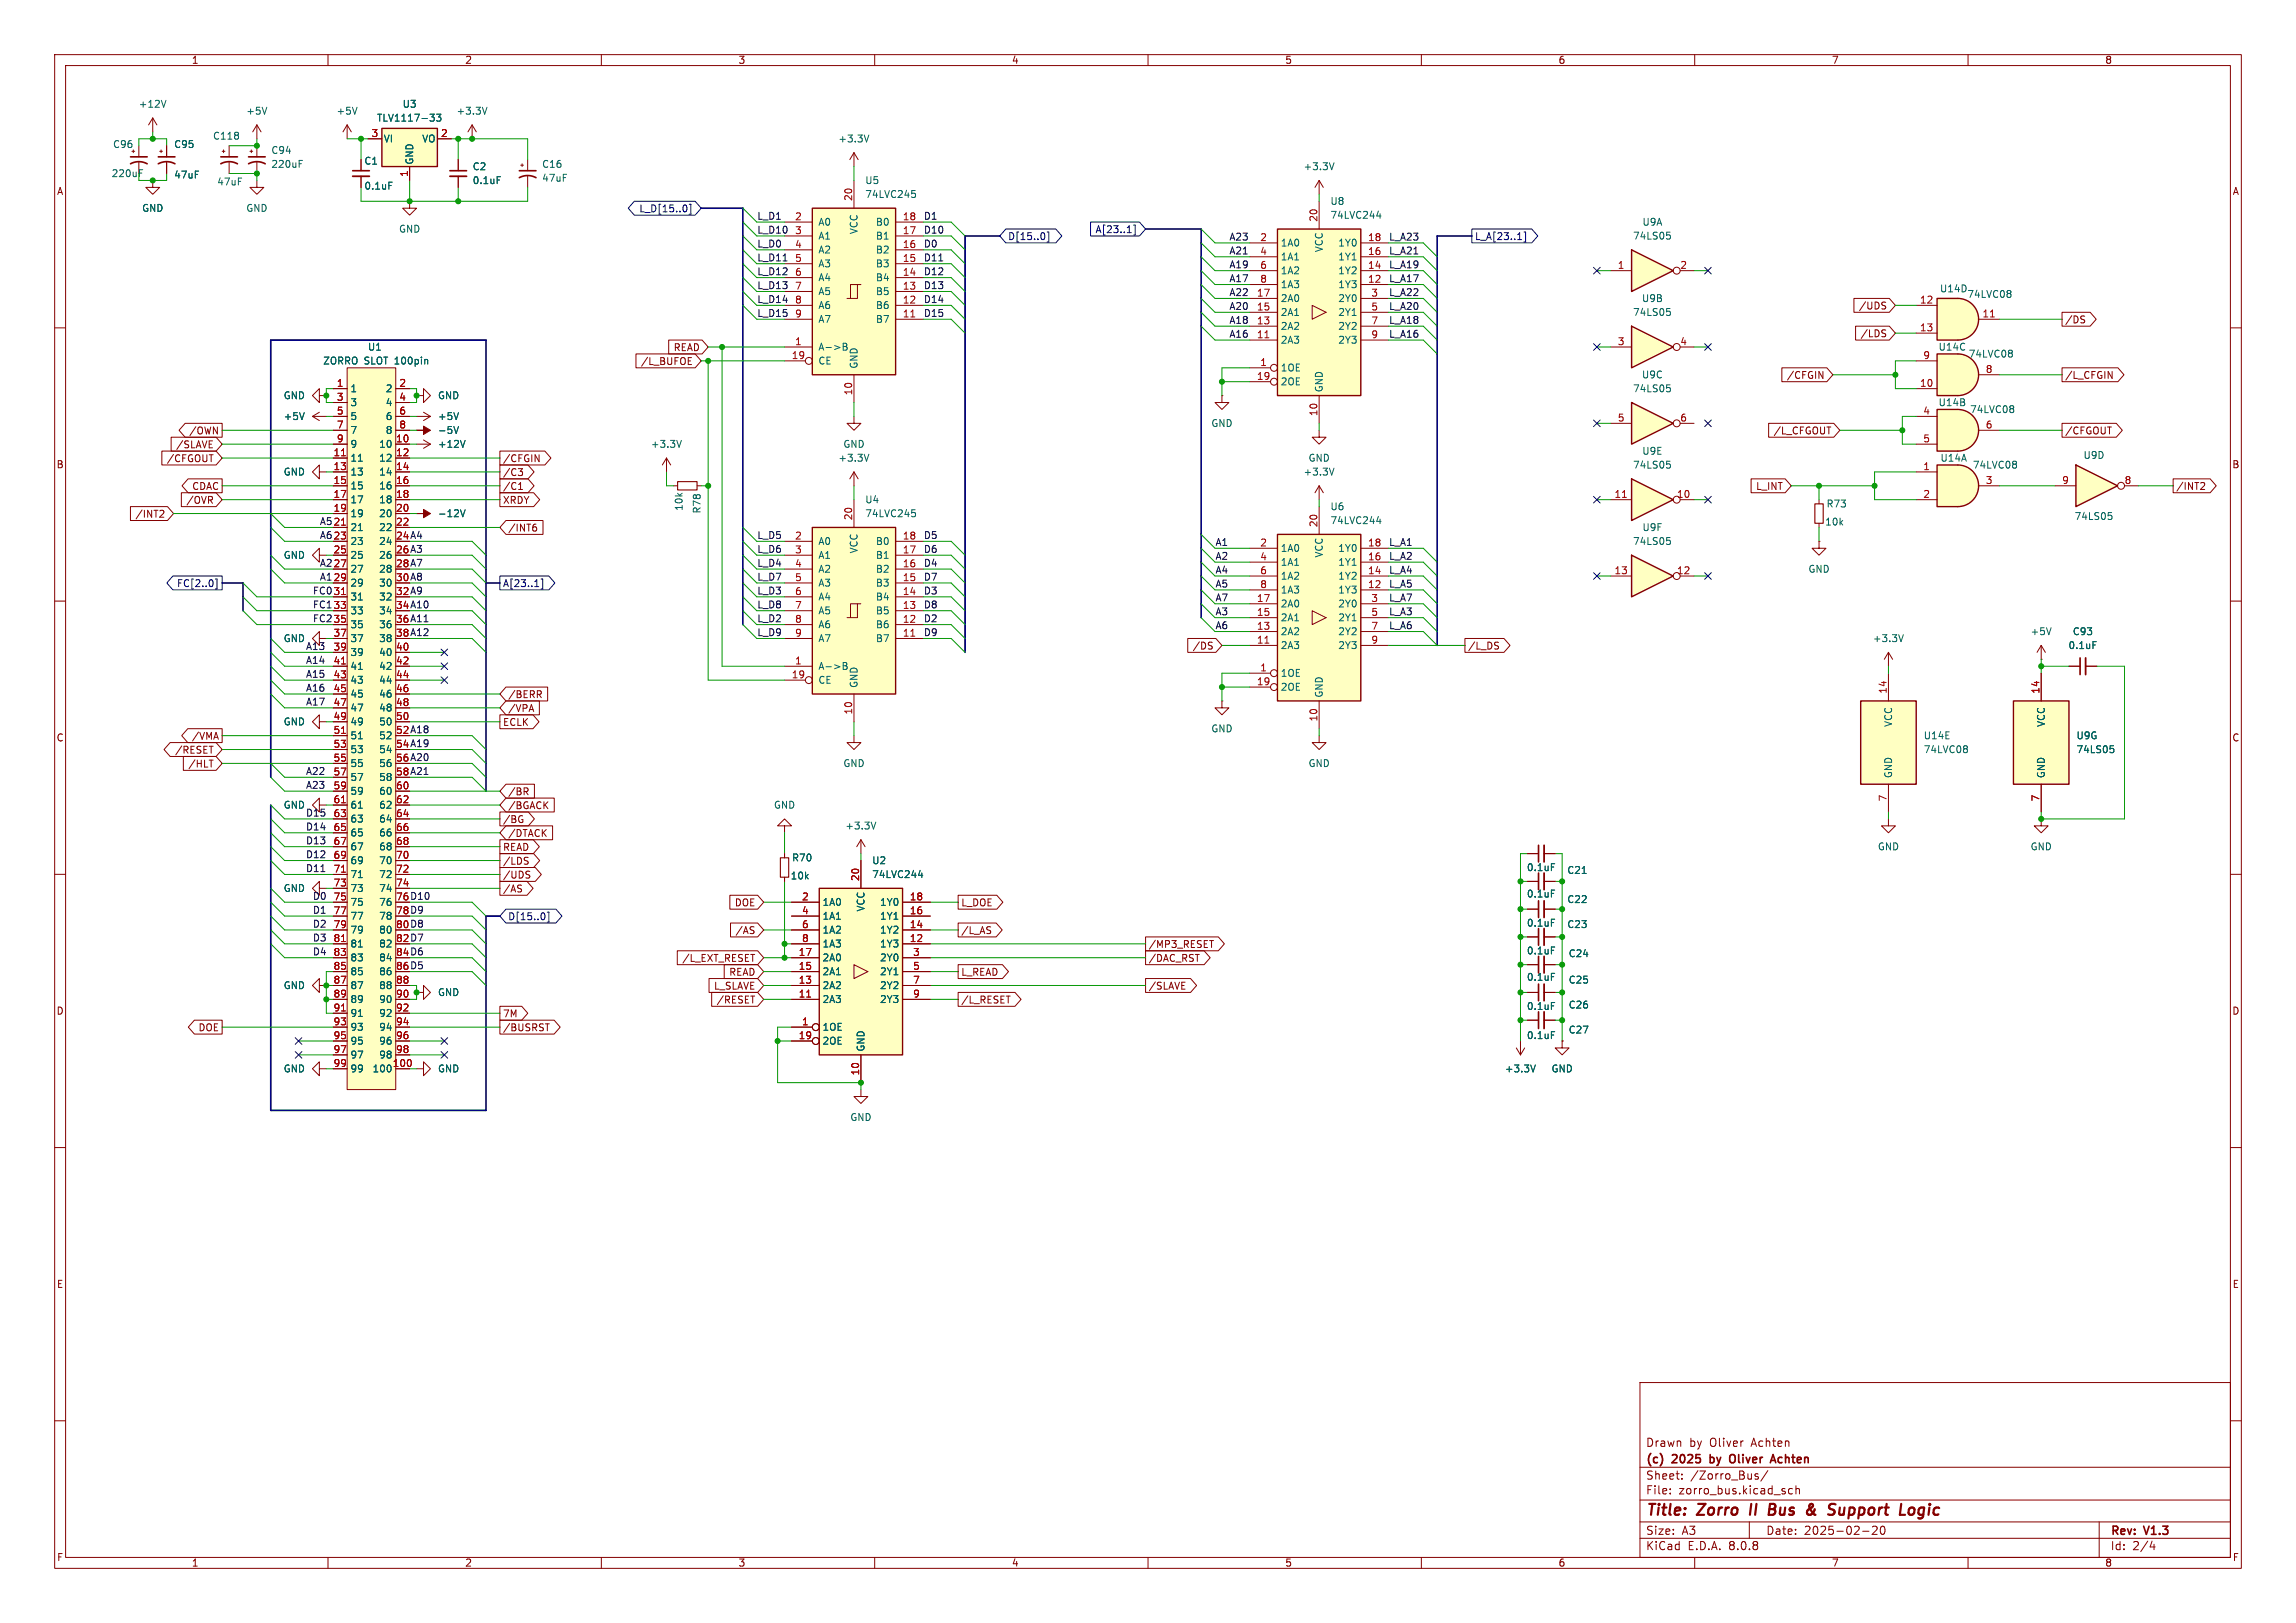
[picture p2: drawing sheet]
<svg xmlns="http://www.w3.org/2000/svg" width="420mm" height="297mm" viewBox="0 0 420 297" stroke-linecap="round" stroke-linejoin="round" font-family="sans-serif">
<defs><g id="words">
<g font-size="2.8" fill="#840000">
<text x="301" y="277.9">Title:</text>
<text x="310.6" y="277.9">Zorro</text>
<text x="325.2" y="277.9">Bus</text>
<text x="333" y="277.9">&amp;</text>
<text x="337.8" y="277.9">Support</text>
<text x="351.6" y="277.9">Logic</text>
</g>
<g font-size="2.1" fill="#840000">
<text x="301" y="268.2">(c)</text>
<text x="301" y="265">Drawn</text>
<text x="306" y="268.2">2025</text>
<text x="309" y="265">by</text>
<text x="312.8" y="265">Oliver</text>
<text x="313.5" y="268.2">by</text>
<text x="317.7" y="268.2">Oliver</text>
<text x="320.5" y="265">Achten</text>
<text x="325.9" y="268.2">Achten</text>
<text x="301" y="273.7">File:</text>
<text x="301" y="271">Sheet:</text>
<text x="307.1" y="273.7">zorro_bus.kicad_sch</text>
<text x="309.2" y="271">/Zorro_Bus/</text>
<text x="301" y="281.1">Size:</text>
<text x="307.6" y="281.1">A3</text>
<text x="323" y="281.1">Date:</text>
<text x="330" y="281.1">2025-02-20</text>
<text x="386" y="281.3">Rev:</text>
<text x="392.4" y="281.3">V1.3</text>
<text x="301" y="283.9">KiCad</text>
<text x="308.7" y="283.9">E.D.A.</text>
<text x="316.3" y="283.9">8.0.8</text>
<text x="386" y="283.9">Id:</text>
<text x="390.1" y="283.9">2/4</text>
</g>
<g font-size="1.8" fill="#840000">
<text x="35" y="11.9">1</text>
<text x="85" y="11.9">2</text>
<text x="135" y="11.9">3</text>
<text x="185" y="11.9">4</text>
<text x="235" y="11.9">5</text>
<text x="285" y="11.9">6</text>
<text x="335" y="11.9">7</text>
<text x="385" y="11.9">8</text>
<text x="10.3" y="35.9">A</text>
<text x="408.3" y="35.9">A</text>
<text x="339.9" y="56.8">/UDS</text>
<text x="377.7" y="59.4">/DS</text>
<text x="123.1" y="64.5">READ</text>
<text x="340.2" y="61.9">/LDS</text>
<text x="117.1" y="67">/L_BUFOE</text>
<text x="326.8" y="69.5">/CFGIN</text>
<text x="377.7" y="69.5">/L_CFGIN</text>
<text x="32.1" y="82.2">/SLAVE</text>
<text x="34.5" y="79.7">/OWN</text>
<text x="324.3" y="79.7">/L_CFGOUT</text>
<text x="377.7" y="79.7">/CFGOUT</text>
<text x="10.3" y="85.9">B</text>
<text x="30.4" y="84.8">/CFGOUT</text>
<text x="35.1" y="89.9">CDAC</text>
<text x="91.9" y="84.8">/CFGIN</text>
<text x="91.9" y="87.3">/C3</text>
<text x="91.9" y="89.9">/C1</text>
<text x="321.1" y="89.9">L_INT</text>
<text x="398" y="89.9">/INT2</text>
<text x="408.2" y="85.9">B</text>
<text x="24.7" y="94.9">/INT2</text>
<text x="34" y="92.4">/OVR</text>
<text x="91.9" y="92.4">XRDY</text>
<text x="72.3" y="98.8">24 A4</text>
<text x="72.3" y="101.3">26 A3</text>
<text x="92.9" y="97.5">/INT6</text>
<text x="72.3" y="103.9">28 A7</text>
<text x="72.3" y="106.4">30 A8</text>
<text x="72.3" y="109">32 A9</text>
<text x="72.3" y="111.5">34 A10</text>
<text x="72.3" y="114">36 A11</text>
<text x="72.3" y="116.6">38 A12</text>
<text x="218.1" y="119.1">/DS</text>
<text x="268.4" y="119.1">/L_DS</text>
<text x="92.9" y="128">/BERR</text>
<text x="92.9" y="130.5">/VPA</text>
<text x="10.3" y="135.9">C</text>
<text x="35" y="135.6">/VMA</text>
<text x="72.3" y="134.4">52 A18</text>
<text x="72.3" y="136.9">54 A19</text>
<text x="91.9" y="133">ECLK</text>
<text x="408.2" y="135.9">C</text>
<text x="31.9" y="138.1">/RESET</text>
<text x="34.4" y="140.7">/HLT</text>
<text x="72.3" y="139.4">56 A20</text>
<text x="72.3" y="142">58 A21</text>
<text x="92.9" y="145.7">/BR</text>
<text x="92.9" y="148.3">/BGACK</text>
<text x="91.9" y="155.9">READ</text>
<text x="91.9" y="150.8">/BG</text>
<text x="92.9" y="153.4">/DTACK</text>
<text x="91.9" y="161">/UDS</text>
<text x="91.9" y="158.4">/LDS</text>
<text x="72.3" y="164.8">76 D10</text>
<text x="72.3" y="167.4">78 D9</text>
<text x="91.9" y="163.5">/AS</text>
<text x="134.3" y="166.1">DOE</text>
<text x="175.7" y="166.1">L_DOE</text>
<text x="72.3" y="169.9">80 D8</text>
<text x="72.3" y="172.5">82 D7</text>
<text x="134.4" y="171.1">/AS</text>
<text x="175.7" y="171.1">/L_AS</text>
<text x="210" y="173.7">/MP3_RESET</text>
<text x="72.3" y="175">84 D6</text>
<text x="72.3" y="177.5">86 D5</text>
<text x="124.7" y="176.2">/L_EXT_RESET</text>
<text x="133.3" y="178.8">READ</text>
<text x="175.7" y="178.8">L_READ</text>
<text x="210" y="176.2">/DAC_RST</text>
<text x="10.3" y="185.9">D</text>
<text x="130.5" y="181.3">L_SLAVE</text>
<text x="131" y="183.8">/RESET</text>
<text x="175.7" y="183.8">/L_RESET</text>
<text x="210" y="181.3">/SLAVE</text>
<text x="408.2" y="185.9">D</text>
<text x="36.2" y="188.9">DOE</text>
<text x="91.9" y="188.9">/BUSRST</text>
<text x="91.9" y="186.4">7M</text>
<text x="10.3" y="235.9">E</text>
<text x="408.3" y="235.9">E</text>
<text x="10.3" y="285.9">F</text>
<text x="35" y="286.9">1</text>
<text x="85" y="286.9">2</text>
<text x="135" y="286.9">3</text>
<text x="185" y="286.9">4</text>
<text x="235" y="286.9">5</text>
<text x="285" y="286.9">6</text>
<text x="335" y="286.9">7</text>
<text x="385" y="286.9">8</text>
<text x="408.3" y="285.9">F</text>
</g>
<g font-size="1.8" fill="#006464">
<text x="25.3" y="19.9">+12V</text>
<text x="45" y="21.2">+5V</text>
<text x="61.5" y="21.2">+5V</text>
<text x="68.9" y="22.5">TLV1117-33</text>
<text x="73.6" y="19.9">U3</text>
<text x="83.4" y="21.2">+3.3V</text>
<text x="20.6" y="27.3">C96</text>
<text x="31.8" y="27.3">C95</text>
<text x="38.9" y="25.8">C118</text>
<text x="49.5" y="28.4">C94</text>
<text x="70.1" y="26.3">VI</text>
<text x="77.1" y="26.3">VO</text>
<text x="153.3" y="26.3">+3.3V</text>
<text x="31.8" y="32.9">47uF</text>
<text x="39.6" y="34.1">47uF</text>
<text x="49.5" y="30.9">220uF</text>
<text x="66.6" y="30.3">C1</text>
<text x="66.6" y="34.9">0.1uF</text>
<text x="75.8" y="30.2" transform="rotate(-90 75.8 30.2)">GND</text>
<text x="86.4" y="31.3">C2</text>
<text x="86.4" y="33.9">0.1uF</text>
<text x="99.1" y="30.9">C16</text>
<text x="99.1" y="33.5">47uF</text>
<text x="158.2" y="33.9">U5</text>
<text x="238.4" y="31.3">+3.3V</text>
<text x="25.9" y="39">GND</text>
<text x="45" y="39">GND</text>
<text x="149.6" y="41.5">A0</text>
<text x="158.2" y="36.4">74LVC245</text>
<text x="160.1" y="41.5">B0</text>
<text x="243.3" y="37.7">U8</text>
<text x="243.3" y="40.2">74LVC244</text>
<text x="300.3" y="41.5">U9A</text>
<text x="72.9" y="42.8">GND</text>
<text x="149.6" y="44">A1</text>
<text x="149.6" y="46.6">A2</text>
<text x="157.1" y="42.9" transform="rotate(-90 157.1 42.9)">VCC</text>
<text x="160.1" y="46.6">B2</text>
<text x="160.1" y="44">B1</text>
<text x="234.2" y="45.3">1A0</text>
<text x="234.2" y="47.9">1A1</text>
<text x="242.2" y="46.2" transform="rotate(-90 242.2 46.2)">VCC</text>
<text x="244.7" y="47.9">1Y1</text>
<text x="244.7" y="45.3">1Y0</text>
<text x="298.6" y="44">74LS05</text>
<text x="149.6" y="49.1">A3</text>
<text x="149.6" y="51.7">A4</text>
<text x="160.1" y="51.7">B4</text>
<text x="160.1" y="49.1">B3</text>
<text x="234.2" y="50.4">1A2</text>
<text x="234.2" y="52.9">1A3</text>
<text x="244.7" y="52.9">1Y3</text>
<text x="244.7" y="50.4">1Y2</text>
<text x="354.8" y="53.7">U14D</text>
<text x="149.6" y="54.2">A5</text>
<text x="149.6" y="56.7">A6</text>
<text x="149.6" y="59.3">A7</text>
<text x="160.1" y="59.3">B7</text>
<text x="160.1" y="56.7">B6</text>
<text x="160.1" y="54.2">B5</text>
<text x="234.2" y="58">2A1</text>
<text x="234.2" y="55.5">2A0</text>
<text x="244.7" y="55.5">2Y0</text>
<text x="244.7" y="58">2Y1</text>
<text x="298.6" y="58">74LS05</text>
<text x="300.3" y="55.5">U9B</text>
<text x="359.8" y="54.7">74LVC08</text>
<text x="67.2" y="64.4">U1</text>
<text x="149.6" y="64.4">A-&gt;B</text>
<text x="234.2" y="63.1">2A3</text>
<text x="234.2" y="60.6">2A2</text>
<text x="244.7" y="60.6">2Y2</text>
<text x="244.7" y="63.1">2Y3</text>
<text x="354.5" y="64.4">U14C</text>
<text x="360" y="65.6">74LVC08</text>
<text x="59" y="66.9">ZORRO SLOT 100pin</text>
<text x="64" y="72">1</text>
<text x="70.5" y="72">2</text>
<text x="149.6" y="66.9">CE</text>
<text x="157.1" y="67.6" transform="rotate(-90 157.1 67.6)">GND</text>
<text x="234.2" y="68.2">1OE</text>
<text x="234.2" y="70.7">2OE</text>
<text x="242.2" y="71.9" transform="rotate(-90 242.2 71.9)">GND</text>
<text x="298.6" y="72">74LS05</text>
<text x="300.3" y="69.4">U9C</text>
<text x="51.8" y="77.1">+5V</text>
<text x="51.8" y="73.3">GND</text>
<text x="64" y="74.5">3</text>
<text x="64" y="77.1">5</text>
<text x="70.5" y="74.5">4</text>
<text x="70.5" y="77.1">6</text>
<text x="80" y="73.3">GND</text>
<text x="80" y="77.1">+5V</text>
<text x="354.5" y="74.5">U14B</text>
<text x="360.3" y="75.8">74LVC08</text>
<text x="64" y="79.6">7</text>
<text x="64" y="82.1">9</text>
<text x="69.3" y="82.1">10</text>
<text x="70.5" y="79.6">8</text>
<text x="80" y="79.6">-5V</text>
<text x="80" y="82.1">+12V</text>
<text x="119" y="82.1">+3.3V</text>
<text x="154.2" y="82.1">GND</text>
<text x="221.5" y="78.3">GND</text>
<text x="300.3" y="83.4">U9E</text>
<text x="51.8" y="87.2">GND</text>
<text x="64" y="84.7">11</text>
<text x="64" y="87.2">13</text>
<text x="64" y="89.8">15</text>
<text x="69.3" y="84.7">12</text>
<text x="69.3" y="87.2">14</text>
<text x="69.3" y="89.8">16</text>
<text x="153.3" y="84.7">+3.3V</text>
<text x="238.4" y="87.2">+3.3V</text>
<text x="239.3" y="84.7">GND</text>
<text x="298.6" y="86">74LS05</text>
<text x="354.9" y="84.7">U14A</text>
<text x="360.8" y="86">74LVC08</text>
<text x="381" y="84.2">U9D</text>
<text x="64" y="92.3">17</text>
<text x="64" y="94.8">19</text>
<text x="69.3" y="92.3">18</text>
<text x="69.3" y="94.8">20</text>
<text x="80" y="94.8">-12V</text>
<text x="125.1" y="93.6" transform="rotate(-90 125.1 93.6)">10k</text>
<text x="128.4" y="94.1" transform="rotate(-90 128.4 94.1)">R78</text>
<text x="158.2" y="92.3">U4</text>
<text x="158.2" y="94.8">74LVC245</text>
<text x="243.3" y="93.6">U6</text>
<text x="334" y="93.1">R73</text>
<text x="379.4" y="95.4">74LS05</text>
<text x="64" y="97.4">21</text>
<text x="64" y="99.9">23</text>
<text x="69.3" y="97.4">22</text>
<text x="69.3" y="99.9">24</text>
<text x="149.6" y="99.9">A0</text>
<text x="157.1" y="101.4" transform="rotate(-90 157.1 101.4)">VCC</text>
<text x="160.1" y="99.9">B0</text>
<text x="234.2" y="101.2">1A0</text>
<text x="243.3" y="96.1">74LVC244</text>
<text x="244.7" y="101.2">1Y0</text>
<text x="298.6" y="99.9">74LS05</text>
<text x="300.3" y="97.4">U9F</text>
<text x="333.8" y="96.4">10k</text>
<text x="51.8" y="102.5">GND</text>
<text x="64" y="102.5">25</text>
<text x="64" y="105">27</text>
<text x="64" y="107.5">29</text>
<text x="69.3" y="102.5">26</text>
<text x="69.3" y="105">28</text>
<text x="69.3" y="107.5">30</text>
<text x="149.6" y="102.5">A1</text>
<text x="149.6" y="105">A2</text>
<text x="149.6" y="107.5">A3</text>
<text x="160.1" y="107.5">B3</text>
<text x="160.1" y="105">B2</text>
<text x="160.1" y="102.5">B1</text>
<text x="234.2" y="103.7">1A1</text>
<text x="234.2" y="106.3">1A2</text>
<text x="242.2" y="102.1" transform="rotate(-90 242.2 102.1)">VCC</text>
<text x="244.7" y="106.3">1Y2</text>
<text x="244.7" y="103.7">1Y1</text>
<text x="330.7" y="105">GND</text>
<text x="64" y="110.1">31</text>
<text x="64" y="112.6">33</text>
<text x="69.3" y="110.1">32</text>
<text x="69.3" y="112.6">34</text>
<text x="149.6" y="110.1">A4</text>
<text x="149.6" y="112.6">A5</text>
<text x="160.1" y="112.6">B5</text>
<text x="160.1" y="110.1">B4</text>
<text x="234.2" y="113.9">2A1</text>
<text x="234.2" y="111.4">2A0</text>
<text x="234.2" y="108.8">1A3</text>
<text x="244.7" y="108.8">1Y3</text>
<text x="244.7" y="111.4">2Y0</text>
<text x="244.7" y="113.9">2Y1</text>
<text x="51.8" y="117.7">GND</text>
<text x="64" y="115.2">35</text>
<text x="64" y="117.7">37</text>
<text x="69.3" y="115.2">36</text>
<text x="69.3" y="117.7">38</text>
<text x="149.6" y="115.2">A6</text>
<text x="149.6" y="117.7">A7</text>
<text x="160.1" y="117.7">B7</text>
<text x="160.1" y="115.2">B6</text>
<text x="234.2" y="119">2A3</text>
<text x="234.2" y="116.4">2A2</text>
<text x="244.7" y="116.4">2Y2</text>
<text x="244.7" y="119">2Y3</text>
<text x="342.5" y="117.7">+3.3V</text>
<text x="371.3" y="116.4">+5V</text>
<text x="378.3" y="119">0.1uF</text>
<text x="379.1" y="116.4">C93</text>
<text x="64" y="120.2">39</text>
<text x="64" y="122.8">41</text>
<text x="64" y="125.3">43</text>
<text x="69.3" y="120.2">40</text>
<text x="69.3" y="122.8">42</text>
<text x="69.3" y="125.3">44</text>
<text x="149.6" y="122.8">A-&gt;B</text>
<text x="149.6" y="125.3">CE</text>
<text x="157.1" y="126" transform="rotate(-90 157.1 126)">GND</text>
<text x="234.2" y="124.1">1OE</text>
<text x="64" y="127.9">45</text>
<text x="64" y="130.4">47</text>
<text x="69.3" y="127.9">46</text>
<text x="69.3" y="130.4">48</text>
<text x="234.2" y="126.6">2OE</text>
<text x="242.2" y="127.8" transform="rotate(-90 242.2 127.8)">GND</text>
<text x="51.8" y="132.9">GND</text>
<text x="64" y="132.9">49</text>
<text x="64" y="135.5">51</text>
<text x="69.3" y="132.9">50</text>
<text x="69.3" y="135.5">52</text>
<text x="221.5" y="134.2">GND</text>
<text x="346.3" y="133.1" transform="rotate(-90 346.3 133.1)">VCC</text>
<text x="351.8" y="135.5">U14E</text>
<text x="374.2" y="133.1" transform="rotate(-90 374.2 133.1)">VCC</text>
<text x="379.7" y="135.5">U9G</text>
<text x="64" y="138">53</text>
<text x="64" y="140.6">55</text>
<text x="64" y="143.1">57</text>
<text x="69.3" y="138">54</text>
<text x="69.3" y="140.6">56</text>
<text x="69.3" y="143.1">58</text>
<text x="154.2" y="140.6">GND</text>
<text x="239.3" y="140.6">GND</text>
<text x="346.3" y="142.5" transform="rotate(-90 346.3 142.5)">GND</text>
<text x="351.8" y="138">74LVC08</text>
<text x="374.2" y="142.5" transform="rotate(-90 374.2 142.5)">GND</text>
<text x="379.7" y="138">74LS05</text>
<text x="51.8" y="148.2">GND</text>
<text x="64" y="145.6">59</text>
<text x="64" y="148.2">61</text>
<text x="69.3" y="145.6">60</text>
<text x="69.3" y="148.2">62</text>
<text x="141.5" y="148.2">GND</text>
<text x="64" y="150.7">63</text>
<text x="64" y="153.3">65</text>
<text x="64" y="155.8">67</text>
<text x="69.3" y="150.7">64</text>
<text x="69.3" y="153.3">66</text>
<text x="69.3" y="155.8">68</text>
<text x="154.5" y="152">+3.3V</text>
<text x="343.4" y="155.8">GND</text>
<text x="371.3" y="155.8">GND</text>
<text x="64" y="158.3">69</text>
<text x="64" y="160.9">71</text>
<text x="69.3" y="158.3">70</text>
<text x="69.3" y="160.9">72</text>
<text x="144.5" y="161.1">10k</text>
<text x="144.8" y="157.8">R70</text>
<text x="159.4" y="158.3">U2</text>
<text x="159.4" y="160.9">74LVC244</text>
<text x="279.2" y="159.6">0.1uF</text>
<text x="286.6" y="160.1">C21</text>
<text x="51.8" y="163.4">GND</text>
<text x="64" y="163.4">73</text>
<text x="64" y="166">75</text>
<text x="69.3" y="163.4">74</text>
<text x="69.3" y="166">76</text>
<text x="150.4" y="166">1A0</text>
<text x="158.3" y="166.9" transform="rotate(-90 158.3 166.9)">VCC</text>
<text x="160.9" y="166">1Y0</text>
<text x="279.2" y="164.4">0.1uF</text>
<text x="286.6" y="165.5">C22</text>
<text x="64" y="168.5">77</text>
<text x="64" y="171">79</text>
<text x="64" y="173.6">81</text>
<text x="69.3" y="168.5">78</text>
<text x="69.3" y="171">80</text>
<text x="69.3" y="173.6">82</text>
<text x="150.4" y="168.5">1A1</text>
<text x="150.4" y="171">1A2</text>
<text x="150.4" y="173.6">1A3</text>
<text x="160.9" y="173.6">1Y3</text>
<text x="160.9" y="171">1Y2</text>
<text x="160.9" y="168.5">1Y1</text>
<text x="279.2" y="169.8">0.1uF</text>
<text x="286.6" y="170">C23</text>
<text x="64" y="176.1">83</text>
<text x="64" y="178.7">85</text>
<text x="69.3" y="176.1">84</text>
<text x="69.3" y="178.7">86</text>
<text x="150.4" y="178.7">2A1</text>
<text x="150.4" y="176.1">2A0</text>
<text x="160.9" y="176.1">2Y0</text>
<text x="160.9" y="178.7">2Y1</text>
<text x="279.2" y="179.7">0.1uF</text>
<text x="279.2" y="174.9">0.1uF</text>
<text x="286.9" y="175.4">C24</text>
<text x="51.8" y="181.2">GND</text>
<text x="64" y="181.2">87</text>
<text x="64" y="183.7">89</text>
<text x="69.3" y="181.2">88</text>
<text x="69.3" y="183.7">90</text>
<text x="80" y="182.5">GND</text>
<text x="150.4" y="183.7">2A3</text>
<text x="150.4" y="181.2">2A2</text>
<text x="160.9" y="181.2">2Y2</text>
<text x="160.9" y="183.7">2Y3</text>
<text x="279.2" y="185">0.1uF</text>
<text x="286.9" y="184.8">C26</text>
<text x="286.9" y="180.2">C25</text>
<text x="64" y="186.3">91</text>
<text x="64" y="188.8">93</text>
<text x="64" y="191.4">95</text>
<text x="69.3" y="186.3">92</text>
<text x="69.3" y="188.8">94</text>
<text x="69.3" y="191.4">96</text>
<text x="150.4" y="188.8">1OE</text>
<text x="150.4" y="191.4">2OE</text>
<text x="279.2" y="190.3">0.1uF</text>
<text x="286.9" y="189.3">C27</text>
<text x="51.8" y="196.4">GND</text>
<text x="64" y="193.9">97</text>
<text x="64" y="196.4">99</text>
<text x="68.1" y="196.4">100</text>
<text x="69.3" y="193.9">98</text>
<text x="80" y="196.4">GND</text>
<text x="158.3" y="192.5" transform="rotate(-90 158.3 192.5)">GND</text>
<text x="275.2" y="196.4">+3.3V</text>
<text x="283.7" y="196.4">GND</text>
<text x="155.4" y="205.3">GND</text>
</g>
<g font-size="1.8" fill="#a90000">
<text x="67.9" y="25.1">3</text>
<text x="80.6" y="25.1">2</text>
<text x="74.7" y="32.5" transform="rotate(-90 74.7 32.5)">1</text>
<text x="145.3" y="40.4">2</text>
<text x="156" y="36.9" transform="rotate(-90 156 36.9)">20</text>
<text x="165.1" y="40.4">18</text>
<text x="241" y="40.7" transform="rotate(-90 241 40.7)">20</text>
<text x="145.3" y="42.9">3</text>
<text x="145.3" y="45.5">4</text>
<text x="165.1" y="45.5">16</text>
<text x="165.1" y="42.9">17</text>
<text x="230.4" y="44.2">2</text>
<text x="230.4" y="46.7">4</text>
<text x="250.1" y="46.7">16</text>
<text x="250.1" y="44.2">18</text>
<text x="145.3" y="48">5</text>
<text x="145.3" y="50.5">6</text>
<text x="145.3" y="53.1">7</text>
<text x="165.1" y="53.1">13</text>
<text x="165.1" y="50.5">14</text>
<text x="165.1" y="48">15</text>
<text x="230.4" y="49.3">6</text>
<text x="230.4" y="51.8">8</text>
<text x="250.1" y="51.8">12</text>
<text x="250.1" y="49.3">14</text>
<text x="295.8" y="49.3">1</text>
<text x="307.3" y="49.3">2</text>
<text x="145.3" y="55.6">8</text>
<text x="145.3" y="58.2">9</text>
<text x="165.1" y="58.2">11</text>
<text x="165.1" y="55.6">12</text>
<text x="229.8" y="59.4">13</text>
<text x="229.8" y="56.9">15</text>
<text x="229.8" y="54.4">17</text>
<text x="250.8" y="54.4">3</text>
<text x="250.8" y="56.9">5</text>
<text x="250.8" y="59.4">7</text>
<text x="351.1" y="55.6">12</text>
<text x="362.5" y="58.2">11</text>
<text x="144.7" y="65.8">19</text>
<text x="145.3" y="63.2">1</text>
<text x="229.8" y="62">11</text>
<text x="250.8" y="62">9</text>
<text x="295.8" y="63.2">3</text>
<text x="307.3" y="63.2">4</text>
<text x="351.1" y="60.7">13</text>
<text x="351.7" y="65.8">9</text>
<text x="61.5" y="70.9">1</text>
<text x="73" y="70.9">2</text>
<text x="229.8" y="69.6">19</text>
<text x="230.4" y="67.1">1</text>
<text x="351.1" y="70.9">10</text>
<text x="363.1" y="68.3">8</text>
<text x="61.5" y="73.4">3</text>
<text x="61.5" y="75.9">5</text>
<text x="73" y="73.4">4</text>
<text x="73" y="75.9">6</text>
<text x="156" y="72.4" transform="rotate(-90 156 72.4)">10</text>
<text x="241" y="76.2" transform="rotate(-90 241 76.2)">10</text>
<text x="295.8" y="77.2">5</text>
<text x="307.3" y="77.2">6</text>
<text x="351.7" y="75.9">4</text>
<text x="60.9" y="83.6">11</text>
<text x="61.5" y="78.5">7</text>
<text x="61.5" y="81">9</text>
<text x="72.3" y="81">10</text>
<text x="72.3" y="83.6">12</text>
<text x="73" y="78.5">8</text>
<text x="351.7" y="81">5</text>
<text x="363.1" y="78.5">6</text>
<text x="60.9" y="86.1">13</text>
<text x="60.9" y="88.6">15</text>
<text x="72.3" y="86.1">14</text>
<text x="72.3" y="88.6">16</text>
<text x="351.7" y="86.1">1</text>
<text x="363.1" y="88.6">3</text>
<text x="377.1" y="88.6">9</text>
<text x="388.5" y="88.6">8</text>
<text x="60.9" y="91.2">17</text>
<text x="60.9" y="93.7">19</text>
<text x="72.3" y="91.2">18</text>
<text x="72.3" y="93.7">20</text>
<text x="156" y="95.3" transform="rotate(-90 156 95.3)">20</text>
<text x="295.2" y="91.2">11</text>
<text x="306.7" y="91.2">10</text>
<text x="351.7" y="91.2">2</text>
<text x="60.9" y="96.3">21</text>
<text x="60.9" y="98.8">23</text>
<text x="60.9" y="101.3">25</text>
<text x="72.3" y="96.3">22</text>
<text x="72.3" y="98.8">24</text>
<text x="72.3" y="101.3">26</text>
<text x="145.3" y="98.8">2</text>
<text x="145.3" y="101.3">3</text>
<text x="165.1" y="101.3">17</text>
<text x="165.1" y="98.8">18</text>
<text x="230.4" y="100.1">2</text>
<text x="241" y="96.6" transform="rotate(-90 241 96.6)">20</text>
<text x="250.1" y="100.1">18</text>
<text x="60.9" y="103.9">27</text>
<text x="60.9" y="106.4">29</text>
<text x="72.3" y="103.9">28</text>
<text x="72.3" y="106.4">30</text>
<text x="145.3" y="103.9">4</text>
<text x="145.3" y="106.4">5</text>
<text x="165.1" y="106.4">15</text>
<text x="165.1" y="103.9">16</text>
<text x="230.4" y="102.6">4</text>
<text x="230.4" y="105.2">6</text>
<text x="230.4" y="107.7">8</text>
<text x="250.1" y="107.7">12</text>
<text x="250.1" y="105.2">14</text>
<text x="250.1" y="102.6">16</text>
<text x="295.2" y="105.2">13</text>
<text x="306.7" y="105.2">12</text>
<text x="60.9" y="109">31</text>
<text x="60.9" y="111.5">33</text>
<text x="72.3" y="109">32</text>
<text x="72.3" y="111.5">34</text>
<text x="145.3" y="109">6</text>
<text x="145.3" y="111.5">7</text>
<text x="165.1" y="111.5">13</text>
<text x="165.1" y="109">14</text>
<text x="229.8" y="112.8">15</text>
<text x="229.8" y="110.2">17</text>
<text x="250.8" y="110.2">3</text>
<text x="250.8" y="112.8">5</text>
<text x="60.9" y="114">35</text>
<text x="60.9" y="116.6">37</text>
<text x="60.9" y="119.1">39</text>
<text x="72.3" y="119.1">40</text>
<text x="72.3" y="114">36</text>
<text x="72.3" y="116.6">38</text>
<text x="145.3" y="114">8</text>
<text x="145.3" y="116.6">9</text>
<text x="165.1" y="116.6">11</text>
<text x="165.1" y="114">12</text>
<text x="229.8" y="117.9">11</text>
<text x="229.8" y="115.3">13</text>
<text x="250.8" y="115.3">7</text>
<text x="250.8" y="117.9">9</text>
<text x="60.9" y="121.7">41</text>
<text x="60.9" y="124.2">43</text>
<text x="72.3" y="121.7">42</text>
<text x="72.3" y="124.2">44</text>
<text x="144.7" y="124.2">19</text>
<text x="145.3" y="121.7">1</text>
<text x="229.8" y="125.5">19</text>
<text x="230.4" y="122.9">1</text>
<text x="60.9" y="126.7">45</text>
<text x="60.9" y="129.3">47</text>
<text x="60.9" y="131.8">49</text>
<text x="72.3" y="126.7">46</text>
<text x="72.3" y="129.3">48</text>
<text x="72.3" y="131.8">50</text>
<text x="156" y="130.9" transform="rotate(-90 156 130.9)">10</text>
<text x="345.2" y="127" transform="rotate(-90 345.2 127)">14</text>
<text x="373.1" y="127" transform="rotate(-90 373.1 127)">14</text>
<text x="60.9" y="134.4">51</text>
<text x="60.9" y="136.9">53</text>
<text x="72.3" y="134.4">52</text>
<text x="72.3" y="136.9">54</text>
<text x="241" y="132.1" transform="rotate(-90 241 132.1)">10</text>
<text x="60.9" y="139.4">55</text>
<text x="60.9" y="142">57</text>
<text x="72.3" y="139.4">56</text>
<text x="72.3" y="142">58</text>
<text x="60.9" y="144.5">59</text>
<text x="60.9" y="147.1">61</text>
<text x="60.9" y="149.6">63</text>
<text x="72.3" y="144.5">60</text>
<text x="72.3" y="147.1">62</text>
<text x="72.3" y="149.6">64</text>
<text x="345.2" y="146.8" transform="rotate(-90 345.2 146.8)">7</text>
<text x="373.1" y="146.8" transform="rotate(-90 373.1 146.8)">7</text>
<text x="60.9" y="152.1">65</text>
<text x="60.9" y="154.7">67</text>
<text x="72.3" y="152.1">66</text>
<text x="72.3" y="154.7">68</text>
<text x="60.9" y="157.2">69</text>
<text x="60.9" y="159.8">71</text>
<text x="72.3" y="157.2">70</text>
<text x="72.3" y="159.8">72</text>
<text x="157.2" y="161.3" transform="rotate(-90 157.2 161.3)">20</text>
<text x="60.9" y="162.3">73</text>
<text x="60.9" y="164.8">75</text>
<text x="60.9" y="167.4">77</text>
<text x="72.3" y="162.3">74</text>
<text x="72.3" y="164.8">76</text>
<text x="72.3" y="167.4">78</text>
<text x="146.6" y="164.8">2</text>
<text x="146.6" y="167.4">4</text>
<text x="166.3" y="167.4">16</text>
<text x="166.3" y="164.8">18</text>
<text x="60.9" y="169.9">79</text>
<text x="60.9" y="172.5">81</text>
<text x="72.3" y="169.9">80</text>
<text x="72.3" y="172.5">82</text>
<text x="146.6" y="169.9">6</text>
<text x="146.6" y="172.5">8</text>
<text x="166.3" y="172.5">12</text>
<text x="166.3" y="169.9">14</text>
<text x="60.9" y="175">83</text>
<text x="60.9" y="177.5">85</text>
<text x="72.3" y="175">84</text>
<text x="72.3" y="177.5">86</text>
<text x="146" y="177.5">15</text>
<text x="146" y="175">17</text>
<text x="166.9" y="175">3</text>
<text x="166.9" y="177.5">5</text>
<text x="60.9" y="180.1">87</text>
<text x="60.9" y="182.6">89</text>
<text x="60.9" y="185.2">91</text>
<text x="72.3" y="180.1">88</text>
<text x="72.3" y="182.6">90</text>
<text x="72.3" y="185.2">92</text>
<text x="146" y="182.6">11</text>
<text x="146" y="180.1">13</text>
<text x="166.9" y="180.1">7</text>
<text x="166.9" y="182.6">9</text>
<text x="60.9" y="187.7">93</text>
<text x="60.9" y="190.2">95</text>
<text x="72.3" y="187.7">94</text>
<text x="72.3" y="190.2">96</text>
<text x="146" y="190.2">19</text>
<text x="146.6" y="187.7">1</text>
<text x="60.9" y="192.8">97</text>
<text x="60.9" y="195.3">99</text>
<text x="71.7" y="195.3">100</text>
<text x="72.3" y="192.8">98</text>
<text x="157.2" y="196.9" transform="rotate(-90 157.2 196.9)">10</text>
</g>
<text font-size="1.8" fill="#009600" x="20.3" y="32.6">220uF</text>
<g font-size="1.8" fill="#000084">
<text x="116.8" y="39.1">L_D[15..0]</text>
<text x="184.3" y="44.1">D[15..0]</text>
<text x="200.3" y="42.9">A[23..1]</text>
<text x="269.7" y="44.1">L_A[23..1]</text>
<text x="32.3" y="107.6">FC[2..0]</text>
<text x="91.9" y="107.6">A[23..1]</text>
<text x="92.9" y="168.6">D[15..0]</text>
</g>
<g font-size="1.8" fill="#0f0f0f">
<text x="138.4" y="40.3">L_D1</text>
<text x="168.9" y="40.3">D1</text>
<text x="138.4" y="42.8">L_D10</text>
<text x="138.4" y="45.4">L_D0</text>
<text x="138.4" y="47.9">L_D11</text>
<text x="168.9" y="45.4">D0</text>
<text x="168.9" y="47.9">D11</text>
<text x="168.9" y="42.8">D10</text>
<text x="224.8" y="46.6">A21</text>
<text x="224.8" y="44.1">A23</text>
<text x="254" y="44.1">L_A23</text>
<text x="254" y="46.6">L_A21</text>
<text x="138.4" y="50.5">L_D12</text>
<text x="138.4" y="53">L_D13</text>
<text x="168.9" y="53">D13</text>
<text x="168.9" y="50.5">D12</text>
<text x="224.8" y="51.7">A17</text>
<text x="224.8" y="49.2">A19</text>
<text x="254" y="49.2">L_A19</text>
<text x="254" y="51.7">L_A17</text>
<text x="138.4" y="58.1">L_D15</text>
<text x="138.4" y="55.5">L_D14</text>
<text x="168.9" y="58.1">D15</text>
<text x="168.9" y="55.5">D14</text>
<text x="224.8" y="59.3">A18</text>
<text x="224.8" y="54.3">A22</text>
<text x="224.8" y="56.8">A20</text>
<text x="254" y="54.3">L_A22</text>
<text x="254" y="56.8">L_A20</text>
<text x="254" y="59.3">L_A18</text>
<text x="224.8" y="61.9">A16</text>
<text x="254" y="61.9">L_A16</text>
<text x="58.4" y="98.7">A6</text>
<text x="58.4" y="96.2">A5</text>
<text x="138.4" y="98.7">L_D5</text>
<text x="138.4" y="101.3">L_D6</text>
<text x="168.9" y="98.7">D5</text>
<text x="168.9" y="101.3">D6</text>
<text x="222.2" y="100">A1</text>
<text x="254" y="100">L_A1</text>
<text x="58.4" y="103.8">A2</text>
<text x="58.4" y="106.3">A1</text>
<text x="138.4" y="106.3">L_D7</text>
<text x="138.4" y="103.8">L_D4</text>
<text x="168.9" y="103.8">D4</text>
<text x="168.9" y="106.3">D7</text>
<text x="222.2" y="105.1">A4</text>
<text x="222.2" y="107.6">A5</text>
<text x="222.2" y="102.5">A2</text>
<text x="254" y="102.5">L_A2</text>
<text x="254" y="107.6">L_A5</text>
<text x="254" y="105.1">L_A4</text>
<text x="57.1" y="114">FC2</text>
<text x="57.1" y="108.9">FC0</text>
<text x="57.1" y="111.4">FC1</text>
<text x="138.4" y="114">L_D2</text>
<text x="138.4" y="111.4">L_D8</text>
<text x="138.4" y="108.9">L_D3</text>
<text x="168.9" y="111.4">D8</text>
<text x="168.9" y="114">D2</text>
<text x="168.9" y="108.9">D3</text>
<text x="222.2" y="110.1">A7</text>
<text x="222.2" y="112.7">A3</text>
<text x="254" y="112.7">L_A3</text>
<text x="254" y="110.1">L_A7</text>
<text x="55.9" y="119">A13</text>
<text x="138.4" y="116.5">L_D9</text>
<text x="168.9" y="116.5">D9</text>
<text x="222.2" y="115.2">A6</text>
<text x="254" y="115.2">L_A6</text>
<text x="55.9" y="124.1">A15</text>
<text x="55.9" y="121.6">A14</text>
<text x="55.9" y="129.2">A17</text>
<text x="55.9" y="126.7">A16</text>
<text x="55.9" y="141.9">A22</text>
<text x="55.9" y="149.5">D15</text>
<text x="55.9" y="144.4">A23</text>
<text x="55.9" y="154.6">D13</text>
<text x="55.9" y="152.1">D14</text>
<text x="55.9" y="157.1">D12</text>
<text x="55.9" y="159.7">D11</text>
<text x="57.1" y="167.3">D1</text>
<text x="57.1" y="164.8">D0</text>
<text x="57.1" y="172.4">D3</text>
<text x="57.1" y="169.8">D2</text>
<text x="57.1" y="174.9">D4</text>
</g>
</g></defs>
<g fill="none" stroke="#840000" stroke-width=".18">
<path d="M10 10h400v277h-400zM12 12h396v273h-396zM60 10v2M110 10v2M160 10v2M210 10v2M260 10v2M310 10v2M360 10v2M27.9 21.6l-.7 1.3M27.9 21.6v2.5M27.9 21.6l.8 1.3"/>
<path d="M10 60h2M408 60h2M10 110h2M408 110h2M10 160h2M408 160h2M10 210h2M408 210h2M300 253h108v32h-108zM10 260h2M300 278.5h108M300 274.5h108"/>
<path d="M300 268.5h108M305.5 273.2v.2M305.5 272.5v.1M307.7 270.5v.2M307.7 269.8v.1M320 278.5v3M321.6 269.8l-.4-.1-.2 .2 .1 .2 .5 .2v.3h-.6M323.4 269.1l-1.3 1.9M327.9 272.5l-.5-.1-.2 .3v.4l.1 .2h.6M328.5 272.5l.2-.1 .4 .1 .1 .9M328.5 271.9v1.5M343.3 279.4v.5l-.9 .9h1"/>
<path d="M344.1 279.4a.81 .81 0 0 0 .3 1.4l.3-.2 .1-.4-.1-.8M384 278.5v6.5M408 260h2M60 285v2M110 285v2M160 285v2M210 285v2M260 285v2M300 281.5h108M310 285v2M340.7 280.2h1.2M360 285v2"/>
<path d="M393.7 282l-.4 1.1h.9M394 282.6v1"/>
</g>
<path d="M320.3 275.2l-.2 2M321.3 275.2l-.3 2M323.7 276.2h.6M324.3 276.2l.3 .1M324.4 275.2h-.6l-.3 2 1-.1M324.5 276.1l-.2 .1M331.2 276.3l.6 .8 .3 .1M331.4 275.2l.2 .3-.2 .4M331.9 276.2l-.1 .4-.3 .4M336.5 275.9v1.2l.2 .1 .5-.1M349.6 275.9h.3l.2 .2v.7a.62 .62 0 0 1-.7 .4" fill="none" stroke="#840000" stroke-width=".4"/>
<path d="M312.8 266.2v1.5M312.8 267.6l.2 .1M313 266.7l-.2 .1M316.5 267.5a.5 .5 0 0 0 .7 .1M317.2 266.3a.5 .5 0 0 0-.7 .1M324 267.3h.7M324.3 266.2l.5 1.5" fill="none" stroke="#840000" stroke-width=".3"/>
<path d="M30.4 18.4l-.5 1.2" fill="none" stroke="#006464" stroke-width=".18"/>
<path d="M148.6 38.1h15.2v30.5h-15.2z" fill="#ffffc2"/>
<g fill="none" stroke="#840000" stroke-width=".18">
<path d="M156.2 33v5.1M143.5 58.4h5.1M143.5 55.9h5.1M143.5 53.3h5.1M143.5 50.8h5.1M143.5 48.3h5.1M143.5 45.7h5.1M143.5 43.2h5.1M143.5 40.6h5.1M156.8 52.1h-1.2v2.5M157.5 52.1h-.7v2.5h-1.9M163.8 58.4h5.1"/>
<path d="M163.8 55.9h5.1M163.8 53.3h5.1M163.8 50.8h5.1M163.8 48.3h5.1M163.8 45.7h5.1M163.8 43.2h5.1M163.8 40.6h5.1M143.5 63.5h5.1M143.5 66h3.8M156.2 68.6v5.1"/>
<circle cx="148" cy="66" r=".63"/>
</g>
<path d="M148.6 38.1h15.2v30.5h-15.2z" fill="none" stroke="#840000" stroke-width=".25"/>
<path d="M166.8 34.9h.6M166.9 35.4h.3l.3 .2-.1 .4-.5 .1M154.2 62.8h.5l.2 .3-.2 .3 .2 .1 .1 .3-.3 .3h-.5zM154.2 63.4h.5" fill="none" stroke="#006464" stroke-width=".18"/>
<path d="M166.6 58h.7" fill="none" stroke="#a90000" stroke-width=".18"/>
<path d="M148.6 96.5h15.2v30.5h-15.2z" fill="#ffffc2"/>
<g fill="none" stroke="#840000" stroke-width=".18">
<path d="M24.1 27.7h.5M24.4 27.4v.5M25.4 26.7v2M25.4 29.7v2.1M29.2 27.7h.5M29.5 27.4v.5M30.5 26.7v2M30.5 29.7v2.1M45.7 27.7h.5M46 27.4v.5M47 33v1.3h1.3l-1.3 1.3-1.3-1.3h1.3M47 26.7v2"/>
<path d="M47 29.7v2.1M143.5 99.1h5.1M156.2 91.4v5.1M163.8 99.1h5.1M58.4 116.8v-1.2l-1.3 1.2 1.3 1.3v-1.3h1.3M143.5 116.8h5.1M143.5 114.3h5.1M143.5 111.8h5.1M143.5 109.2h5.1M143.5 106.7h5.1M143.5 104.1h5.1M143.5 101.6h5.1"/>
<path d="M156.8 110.5h-1.2v2.5M157.5 110.5h-.7v2.5h-1.9M163.8 116.8h5.1M163.8 114.3h5.1M163.8 111.8h5.1M163.8 109.2h5.1M163.8 106.7h5.1M163.8 104.1h5.1M163.8 101.6h5.1M143.5 121.9h5.1M143.5 124.5h3.8M156.2 127v5.1"/>
<path d="M143.5 156.2v.8M157.5 153.7l-.8 1.2M157.5 153.7v2.5M157.5 153.7l.7 1.2M143.5 160.5v.8"/>
<circle cx="148" cy="124.5" r=".63"/>
</g>
<path d="M148.6 96.5h15.2v30.5h-15.2z" fill="none" stroke="#840000" stroke-width=".25"/>
<path d="M25.5 31.7h.4M25.5 31.1h.6M54.7 30h.4M54.7 29.4h.6M166.8 93.3h.6M166.9 93.8h.3l.3 .2-.1 .4-.5 .2M154.2 121.2h.5l.2 .3-.2 .3 .2 .2 .1 .3-.3 .2h-.5zM154.2 121.8h.5M160.2 150.4l-.4 1.3" fill="none" stroke="#006464" stroke-width=".18"/>
<path d="M166.6 116.4h.7" fill="none" stroke="#a90000" stroke-width=".18"/>
<path d="M142.7 157h1.6v3.5h-1.6z" fill="none" stroke="#840000" stroke-width=".2"/>
<path d="M23.9 30a3.2 3.2 0 0 1 3 0M23.9 28.7h3M29 30a3.2 3.2 0 0 1 3 0M29 28.7h3M45.5 30a3.2 3.2 0 0 1 3 0M45.5 28.7h3" fill="none" stroke="#840000" stroke-width=".3"/>
<path d="M298.4 45.7l7.7 3.8-7.7 3.8z" fill="#ffffc2"/>
<path d="M298.4 45.7l7.7 3.8-7.7 3.8z" fill="none" stroke="#840000" stroke-width=".25"/>
<g fill="none" stroke="#840000" stroke-width=".18">
<path d="M27.9 33v1.3h1.3l-1.3 1.3-1.2-1.3h1.2M86.4 22.9l-.8 1.2M86.4 22.9v2.5M86.4 22.9l.7 1.2M294.6 49.5h3.8M307.3 49.5h2.6M223.5 72.4v1.3h1.3l-1.3 1.2-1.3-1.2h1.3M223.5 72.4h.1M121.9 83.8l-.7 1.3M121.9 83.8v2.6M121.9 83.8l.8 1.3M123.2 88.9h.8"/>
<path d="M127.5 88.9h.8M241.3 134.6v1.3h1.3l-1.3 1.3-1.3-1.3h1.3M373.4 149.9v1.2h1.2l-1.2 1.3-1.3-1.3h1.3M76.2 181.6h1.3v-1.3l1.2 1.3-1.2 1.3v-1.3"/>
<circle cx="306.7" cy="49.5" r=".63"/>
</g>
<path d="M89.1 19.6l-.4 1.3M304.9 42.5h.6M305 43h.3l.3 .2-.1 .4-.5 .2M124.6 80.6l-.4 1.3" fill="none" stroke="#006464" stroke-width=".18"/>
<path d="M124 88.1h3.5v1.6h-3.5z" fill="none" stroke="#840000" stroke-width=".2"/>
<path d="M298.4 59.7l7.7 3.8-7.7 3.8z" fill="#ffffc2"/>
<path d="M298.4 59.7l7.7 3.8-7.7 3.8z" fill="none" stroke="#840000" stroke-width=".25"/>
<g fill="none" stroke="#840000" stroke-width=".18">
<path d="M76.2 72.4h1.3v-1.3l1.2 1.3-1.2 1.3v-1.3M76.2 76.2h2.5M77.5 75.4l1.2 .8M78.7 76.2l-1.2 .8M294.6 63.5h3.8M307.3 63.5h2.6M156.2 134.6v1.3h1.3l-1.3 1.3-1.3-1.3h1.3M223.5 128.3v1.2h1.3l-1.3 1.3-1.3-1.3h1.3M223.5 128.3h.1M143.5 151.1h1.3l-1.3-1.2-1.3 1.2h1.3v1.3M345.4 149.9v1.2h1.3l-1.3 1.3-1.2-1.3h1.2"/>
<circle cx="306.7" cy="63.5" r=".63"/>
</g>
<path d="M304.9 56.5h.6M305 56.9h.3l.3 .3-.1 .4-.5 .1M83.9 75.5l-.5 1.3" fill="none" stroke="#006464" stroke-width=".18"/>
<path d="M358.1 74.9a3.8 3.8 0 0 1 3.8 3.8 3.8 3.8 0 0 1-3.8 3.9z" fill="#ffffc2" stroke="#ffffc2" stroke-width=".18"/>
<path d="M354.3 74.9h3.8v7.7h-3.8z" fill="#ffffc2"/>
<path d="M354.3 74.9h3.8a3.8 3.8 0 0 1 3.8 3.8 3.8 3.8 0 0 1-3.8 3.9h-3.8z" fill="none" stroke="#840000" stroke-width=".25"/>
<path d="M350.5 76.2h3.8M361.9 78.7h3.9M350.5 81.3h3.8" fill="none" stroke="#840000" stroke-width=".18"/>
<path d="M368.1 74.2l.3 .3-.3 .3 .3 .2v.3l-.3 .2" fill="none" stroke="#006464" stroke-width=".18"/>
<path d="M358.1 54.6a3.8 3.8 0 0 1 3.8 3.8 3.8 3.8 0 0 1-3.8 3.8z" fill="#ffffc2" stroke="#ffffc2" stroke-width=".18"/>
<path d="M354.3 54.6h3.8v7.6h-3.8z" fill="#ffffc2"/>
<path d="M354.3 54.6h3.8a3.8 3.8 0 0 1 3.8 3.8 3.8 3.8 0 0 1-3.8 3.8h-3.8z" fill="none" stroke="#840000" stroke-width=".25"/>
<path d="M350.5 55.9h3.8M361.9 58.4h3.9M350.5 61h3.8" fill="none" stroke="#840000" stroke-width=".18"/>
<path d="M364.1 58h.7" fill="none" stroke="#a90000" stroke-width=".18"/>
<path d="M367.6 53.2l.3 .2-.3 .3 .3 .2v.3l-.3 .2" fill="none" stroke="#006464" stroke-width=".18"/>
<path d="M358.1 64.8a3.8 3.8 0 0 1 3.8 3.8 3.8 3.8 0 0 1-3.8 3.8z" fill="#ffffc2" stroke="#ffffc2" stroke-width=".18"/>
<path d="M354.3 64.8h3.8v7.6h-3.8z" fill="#ffffc2"/>
<path d="M354.3 64.8h3.8a3.8 3.8 0 0 1 3.8 3.8 3.8 3.8 0 0 1-3.8 3.8h-3.8z" fill="none" stroke="#840000" stroke-width=".25"/>
<path d="M350.5 71.1h3.8M350.5 66h3.8M361.9 68.6h3.9M58.4 180.3v-1.2l-1.3 1.2 1.3 1.3v-1.3h1.3M157.5 199.4v1.3h1.2l-1.2 1.2-1.3-1.2h1.3" fill="none" stroke="#840000" stroke-width=".18"/>
<path d="M367.9 64.1l.2 .2-.2 .3 .2 .3v.2l-.2 .2" fill="none" stroke="#006464" stroke-width=".18"/>
<path d="M340.4 128.3h10.1v15.2h-10.1z" fill="#ffffc2"/>
<path d="M340.4 128.3h10.1v15.2h-10.1z" fill="none" stroke="#840000" stroke-width=".25"/>
<path d="M345.4 123.2v5.1M345.4 143.5v5.1" fill="none" stroke="#840000" stroke-width=".18"/>
<path d="M359.6 136.5l.3 .2-.3 .3 .3 .3v.2l-.3 .2" fill="none" stroke="#006464" stroke-width=".18"/>
<path d="M379.7 85.1l7.6 3.8-7.6 3.8z" fill="#ffffc2"/>
<path d="M379.7 85.1l7.6 3.8-7.6 3.8z" fill="none" stroke="#840000" stroke-width=".25"/>
<g fill="none" stroke="#840000" stroke-width=".18">
<path d="M375.9 88.9h3.8M388.6 88.9h2.6"/>
<circle cx="388" cy="88.9" r=".63"/>
</g>
<path d="M84.2 93.3l.5 1.3 .4-1.3M385.7 93.8h.6M385.8 94.3h.3l.2 .2v.4l-.5 .2" fill="none" stroke="#006464" stroke-width=".18"/>
<path d="M76.2 94h1.3v-.8l1.2 .8-1.2 .7v-.7z" fill="#840000" stroke="#840000" stroke-width=".18"/>
<path d="M233.7 97.8h15.2v30.5h-15.2z" fill="#ffffc2"/>
<g fill="none" stroke="#840000" stroke-width=".18">
<path d="M58.4 86.4v-1.3l-1.3 1.3 1.3 1.2v-1.2h1.3M241.3 92.7v5.1M228.6 118.1h5.1M228.6 108h5.1M228.6 115.6h5.1M228.6 105.4h5.1M228.6 113h5.1M228.6 102.9h5.1M228.6 110.5h5.1M228.6 100.3h5.1M240 111.8l2.6 1.2-2.6 1.3zM248.9 118.1h5.1"/>
<path d="M248.9 108h5.1M248.9 115.6h5.1M248.9 105.4h5.1M248.9 113h5.1M248.9 102.9h5.1M248.9 110.5h5.1M248.9 100.3h5.1M228.6 123.2h3.8M228.6 125.7h3.8M241.3 128.3v5.1"/>
<circle cx="233" cy="123.2" r=".63"/>
<circle cx="233" cy="125.7" r=".63"/>
</g>
<path d="M233.7 97.8h15.2v30.5h-15.2z" fill="none" stroke="#840000" stroke-width=".25"/>
<path d="M231.4 117.7h.7" fill="none" stroke="#a90000" stroke-width=".18"/>
<path d="M251.8 95.4h.8M252.4 95v.8" fill="none" stroke="#006464" stroke-width=".18"/>
<path d="M149.9 162.6h15.2v30.4h-15.2z" fill="#ffffc2"/>
<g fill="none" stroke="#840000" stroke-width=".18">
<path d="M157.5 157.5v5.1M144.8 172.7h5.1M144.8 170.2h5.1M144.8 177.8h5.1M144.8 167.6h5.1M144.8 175.3h5.1M144.8 165.1h5.1M156.2 176.5l2.5 1.3-2.5 1.3zM165.1 172.7h5.1M165.1 170.2h5.1M165.1 177.8h5.1M165.1 167.6h5.1"/>
<path d="M165.1 175.3h5.1M165.1 165.1h5.1M58.4 195.6v-1.3l-1.3 1.3 1.3 1.3v-1.3h1.3M144.8 188h3.8M144.8 182.9h5.1M144.8 180.3h5.1M144.8 190.5h3.8M157.5 193v5.1M165.1 182.9h5.1M165.1 180.3h5.1"/>
<circle cx="149.2" cy="188" r=".63"/>
<circle cx="149.2" cy="190.5" r=".63"/>
</g>
<path d="M149.9 162.6h15.2v30.4h-15.2z" fill="none" stroke="#840000" stroke-width=".25"/>
<path d="M147.6 182.5h.7" fill="none" stroke="#a90000" stroke-width=".18"/>
<path d="M168.6 159.8v.8M168 160.2h.8" fill="none" stroke="#006464" stroke-width=".18"/>
<path d="M233.7 41.9h15.2v30.5h-15.2z" fill="#ffffc2"/>
<g fill="none" stroke="#840000" stroke-width=".18">
<path d="M241.3 36.8v5.1M228.6 52.1h5.1M228.6 59.7h5.1M228.6 49.5h5.1M228.6 57.2h5.1M228.6 47h5.1M228.6 54.6h5.1M228.6 44.5h5.1M240 55.9l2.6 1.3-2.6 1.2zM248.9 52.1h5.1M248.9 59.7h5.1M248.9 49.5h5.1"/>
<path d="M248.9 57.2h5.1M248.9 47h5.1M248.9 54.6h5.1M248.9 44.5h5.1M228.6 67.3h3.8M228.6 62.2h5.1M228.6 69.9h3.8M241.3 72.4v5.1M248.9 62.2h5.1"/>
<circle cx="233" cy="67.3" r=".63"/>
<circle cx="233" cy="69.8" r=".63"/>
</g>
<path d="M233.7 41.9h15.2v30.5h-15.2z" fill="none" stroke="#840000" stroke-width=".25"/>
<path d="M231.4 61.8h.7" fill="none" stroke="#a90000" stroke-width=".18"/>
<path d="M251.8 39.5h.8M252.4 39.1v.8" fill="none" stroke="#006464" stroke-width=".18"/>
<path d="M358.1 85.1a3.8 3.8 0 0 1 3.8 3.8 3.8 3.8 0 0 1-3.8 3.8z" fill="#ffffc2" stroke="#ffffc2" stroke-width=".18"/>
<path d="M354.3 85.1h3.8v7.6h-3.8z" fill="#ffffc2"/>
<path d="M354.3 85.1h3.8a3.8 3.8 0 0 1 3.8 3.8 3.8 3.8 0 0 1-3.8 3.8h-3.8z" fill="none" stroke="#840000" stroke-width=".25"/>
<path d="M156.2 27.9l-.8 1.3M156.2 27.9v2.6M156.2 27.9l.8 1.3M241.3 33l-.8 1.3M241.3 33v2.6M241.3 33l.8 1.3M241.3 78.7v1.3h1.3l-1.3 1.3-1.3-1.3h1.3M350.5 86.4h3.8M350.5 91.4h3.8M361.9 88.9h3.9" fill="none" stroke="#840000" stroke-width=".18"/>
<path d="M158.9 24.7l-.4 1.3M244 29.8l-.4 1.3M368.6 84.4l.3 .2-.3 .3 .3 .3v.2l-.3 .3" fill="none" stroke="#006464" stroke-width=".18"/>
<path d="M298.4 87.6l7.7 3.8-7.7 3.9z" fill="#ffffc2"/>
<path d="M298.4 87.6l7.7 3.8-7.7 3.9z" fill="none" stroke="#840000" stroke-width=".25"/>
<g fill="none" stroke="#840000" stroke-width=".18">
<path d="M294.6 91.4h3.8M307.3 91.4h2.6"/>
<circle cx="306.7" cy="91.4" r=".63"/>
</g>
<path d="M296.8 91h.7" fill="none" stroke="#a90000" stroke-width=".18"/>
<path d="M304.9 84.4h.6M305 84.9h.3l.3 .2-.1 .4-.5 .2" fill="none" stroke="#006464" stroke-width=".18"/>
<path d="M298.4 73.7l7.7 3.8-7.7 3.8z" fill="#ffffc2"/>
<path d="M298.4 73.7l7.7 3.8-7.7 3.8z" fill="none" stroke="#840000" stroke-width=".25"/>
<g fill="none" stroke="#840000" stroke-width=".18">
<path d="M294.6 77.5h3.8M307.3 77.5h2.6"/>
<circle cx="306.7" cy="77.5" r=".63"/>
</g>
<path d="M304.9 70.4h.6M305 70.9h.3l.3 .3-.1 .4-.5 .1" fill="none" stroke="#006464" stroke-width=".18"/>
<path d="M298.4 101.6l7.7 3.8-7.7 3.8z" fill="#ffffc2"/>
<path d="M298.4 101.6l7.7 3.8-7.7 3.8z" fill="none" stroke="#840000" stroke-width=".25"/>
<g fill="none" stroke="#840000" stroke-width=".18">
<path d="M74.9 36.8v1.3h1.3l-1.3 1.3-1.2-1.3h1.2M241.3 88.9l-.8 1.3M241.3 88.9v2.5M241.3 88.9l.8 1.3M58.4 101.6v-1.3l-1.3 1.3 1.3 1.3v-1.3h1.3M294.6 105.4h3.8M307.3 105.4h2.6M345.4 119.4l-.7 1.3M345.4 119.4v2.5M345.4 119.4l.8 1.3M76.2 195.6h1.3v-1.3l1.2 1.3-1.2 1.3v-1.3"/>
<circle cx="306.7" cy="105.4" r=".63"/>
</g>
<path d="M244 85.7l-.4 1.2M304.9 98.4h.6M305 98.9h.3l.3 .2-.1 .4-.5 .1M348.2 116.1l-.5 1.3" fill="none" stroke="#006464" stroke-width=".18"/>
<path d="M63.5 67.3h8.9v132.1h-8.9z" fill="#ffffc2"/>
<g fill="none" stroke="#840000" stroke-width=".18">
<path d="M63.5 22.9l-.8 1.2M63.5 22.9v2.5M63.5 22.9l.8 1.2M66 29.2v2M66 32.3v2M95.2 30.2h.6M95.5 30v.5M96.5 29.2v2M96.5 32.3v2M57.1 76.2h2.6M57.1 76.2l1.3 .8M58.4 75.4l-1.3 .8"/>
<path d="M61 71.1h2.5M61 73.7h2.5M61 76.2h2.5M61 78.7h2.5M63.5 67.3h8.9v132.1h-8.9zM72.4 71.1h2.5M72.4 73.7h2.5M72.4 76.2h2.5M72.4 78.7h2.5M156.2 76.2v1.3h1.3l-1.3 1.2-1.3-1.2h1.3M61 81.3h2.5M61 83.8h2.5"/>
<path d="M61 86.4h2.5M61 88.9h2.5M61 91.4h2.5M61 94h2.5M61 96.5h2.5M61 99.1h2.5M72.4 81.3h2.5M72.4 83.8h2.5M72.4 86.4h2.5M72.4 88.9h2.5M72.4 91.4h2.5M72.4 94h2.5"/>
<path d="M72.4 96.5h2.5M156.2 86.4l-.8 1.2M156.2 86.4v2.5M156.2 86.4l.8 1.2M61 101.6h2.5M61 104.1h2.5M61 106.7h2.5M61 109.2h2.5M61 111.8h2.5M61 114.3h2.5M61 116.8h2.5M61 119.4h2.5"/>
<path d="M72.4 119.4h2.5M58.4 132.1v-1.3l-1.3 1.3 1.3 1.3v-1.3h1.3M61 121.9h2.5M61 124.5h2.5M61 127h2.5M61 129.5h2.5M61 132.1h2.5M61 134.6h2.5M61 137.2h2.5M61 139.7h2.5M72.4 121.9h2.5M72.4 124.5h2.5"/>
<path d="M72.4 127h2.5M72.4 129.5h2.5M72.4 132.1h2.5M61 142.2h2.5M61 144.8h2.5M61 147.3h2.5M61 149.9h2.5M61 152.4h2.5M61 154.9h2.5M61 157.5h2.5M72.4 144.8h2.5M72.4 147.3h2.5"/>
<path d="M72.4 149.9h2.5M72.4 152.4h2.5M72.4 154.9h2.5M72.4 157.5h2.5M279.4 156.2h2M282.4 156.2h2.1M58.4 162.6v-1.3l-1.3 1.3 1.3 1.2v-1.2h1.3M61 160h2.5M61 162.6h2.5M61 165.1h2.5M61 167.6h2.5M61 170.2h2.5"/>
<path d="M61 172.7h2.5M61 175.3h2.5M61 177.8h2.5M72.4 160h2.5M72.4 162.6h2.5M279.4 161.3h2M279.4 176.5h2M279.4 171.5h2M279.4 166.4h2M282.4 161.3h2.1M282.4 176.5h2.1M282.4 171.5h2.1"/>
<path d="M282.4 166.4h2.1M61 180.3h2.5M61 182.9h2.5M61 185.4h2.5M61 188h2.5M61 190.5h2.5M61 193h2.5M61 195.6h2.5M72.4 180.3h2.5M72.4 182.9h2.5M72.4 185.4h2.5M72.4 188h2.5"/>
<path d="M72.4 190.5h2.5M72.4 193h2.5M277.4 191.8l.7 1.2M278.1 190.5v2.5M278.9 191.8l-.8 1.2M279.4 181.6h2M279.4 186.7h2M282.4 181.6h2.1M282.4 186.7h2.1M285.7 190.5v1.3h1.3l-1.3 1.2-1.2-1.2h1.2M285.7 190.5h.1"/>
</g>
<g fill="none" stroke="#006464" stroke-width=".18">
<path d="M65.3 19.6l-.4 1.3M71.1 33.3h.6M55.6 75.5l-.4 1.3M78.1 65.8l.1 .2v.6M65.6 84.4h.7M65.6 97.1h.7M158.9 83.1l-.4 1.3M65.6 109.8h.7M65.6 122.5h.7M65.6 135.2h.7M65.6 147.9h.7M283.8 158.1h.6"/>
<path d="M289.4 159.8h.7M65.6 160.6h.7M65.6 173.3h.7M283.8 173.3h.6M283.8 162.9h.6M283.8 178.1h.6M283.8 168.2h.6M65.6 186h.7M280.9 194.9l-.5 1.3M283.8 183.5h.6M283.8 188.8h.6"/>
</g>
<path d="M62.5 83.4h.7M62.5 96.1h.7M62.5 108.8h.7M62.5 121.5h.7M62.5 134.2h.7M62.5 146.9h.7M62.5 159.6h.7M62.5 172.3h.7M62.5 185h.7" fill="none" stroke="#a90000" stroke-width=".18"/>
<path d="M64.5 31.2h3.1M95 32.5a3.2 3.2 0 0 1 3 0M95 31.2h3M281.4 154.7v3M281.4 159.8v3M281.4 164.8v3.1M281.4 169.9v3.1M281.4 175v3.1M281.4 180.1v3M281.4 185.2v3" fill="none" stroke="#840000" stroke-width=".3"/>
<path d="M64.5 32.3h3.1M282.4 154.7v3M282.4 159.8v3M282.4 164.8v3.1M282.4 169.9v3.1M282.4 175v3.1M282.4 180.1v3M282.4 185.2v3" fill="none" stroke="#840000" stroke-width=".33"/>
<path d="M69.8 23.5h10.2v7h-10.2z" fill="#ffffc2"/>
<path d="M69.8 23.5h10.2v7h-10.2z" fill="none" stroke="#840000" stroke-width=".25"/>
<path d="M67.3 25.4h2.5M74.9 30.5v2.5M80 25.4h2.5" fill="none" stroke="#840000" stroke-width=".18"/>
<path d="M78.6 20.9h.8l-.4 .5 .4 .1v.4l-.2 .3h-.4M79.9 20.9h.7l-.4 .5 .4 .1v.5l-.2 .2-.5-.2" fill="none" stroke="#006464" stroke-width=".18"/>
<path d="M368.3 128.3h10.2v15.2h-10.2z" fill="#ffffc2"/>
<path d="M368.3 128.3h10.2v15.2h-10.2z" fill="none" stroke="#840000" stroke-width=".25"/>
<g fill="none" stroke="#840000" stroke-width=".18">
<path d="M30.5 26.7v2M30.5 29.7v2.1M40.6 27.7h.5M40.9 27.4v.5M41.9 26.7v2M41.9 29.7v2.1M47 22.9l-.8 1.2M47 22.9v2.5M47 22.9l.8 1.2M66 29.2v2M66 32.3v2M67.3 25.4h2.5"/>
<path d="M74.9 30.5v2.5M80 25.4h2.5M83.8 29.2v2M83.8 32.3v2M339.1 54.6h6.5l1.1 1.3-1.1 1.3h-6.5zM339.4 59.7h6.2l1.1 1.3-1.1 1.2h-6.2zM344.5 55.3h.4M344.7 55.9l.2 .3-.2 .4M377.2 57.1h5.1l1.1 1.3-1.1 1.3h-5.1zM380.9 57.8l.4 .1M381.1 58.5l.2 .2-.2 .4M33.9 77.5h6.7v2.5h-6.7l-1.1-1.3z"/>
<path d="M58.4 72.4v-1.3l-1.3 1.3 1.3 1.3v-1.3h1.3M61 71.1h2.5M61 73.7h2.5M61 76.2h2.5M61 78.7h2.5M72.4 71.1h2.5M72.4 73.7h2.5M72.4 76.2h2.5M72.4 78.7h2.5M116.3 64.8h10.9l1.1 1.2-1.1 1.3h-10.9zM122.3 62.2h6.1l1.1 1.3-1.1 1.3h-6.1zM125.9 66h.4"/>
<path d="M125.9 66.7h.6M125.9 65.4h.6M323.5 77.5h11.9l1.1 1.2-1.1 1.3h-11.9zM325.9 67.3h8.3l1.1 1.3-1.1 1.3h-8.3zM332.7 68l.7 1.3v-1.3M334.2 78.1h.7M344.5 60.4h.4M344.7 61l.2 .3-.2 .3M377.2 67.3h10.2l1.1 1.3-1.1 1.3h-10.2zM377.2 77.5h9.9l1.1 1.2-1.1 1.3h-9.9zM385.5 78.1h.7M385.6 68l.8 1.3v-1.3"/>
<path d="M23.9 92.7h6.7l1.1 1.3-1.1 1.3h-6.7zM29.4 93.4h.5l.1 .3-.8 1h.8M29.6 82.5h9.9l1.1 1.3-1.1 1.3h-9.9zM31.3 80h8.2l1.1 1.3-1.1 1.3h-8.2zM33.2 90.2h6.3l1.1 1.2-1.1 1.3h-6.3zM34.4 87.6h6.2v2.6h-6.2l-1.1-1.3zM38.3 82h.6M38.3 80.7h.6M38.3 83.2h.7M38.4 91.5l.5 .6M38.8 91v.4M61 81.3h2.5"/>
<path d="M61 83.8h2.5M61 86.4h2.5M61 88.9h2.5M61 91.4h2.5M61 94h2.5M61 96.5h2.5M61 99.1h2.5M72.4 81.3h2.5M72.4 83.8h2.5M72.4 86.4h2.5M72.4 88.9h2.5M72.4 91.4h2.5"/>
<path d="M72.4 94h2.5M72.4 96.5h2.5M76.2 81.3h2.5M77.5 80.5l1.2 .8M78.7 81.3l-1.2 .7M91.4 82.5h8.3l1.1 1.3-1.1 1.3h-8.3zM91.4 85.1h5.2l1.1 1.3-1.1 1.2h-5.2zM91.4 87.6h5.2l1.1 1.3-1.1 1.3h-5.2zM91.4 90.2h6.2l1.1 1.2-1.1 1.3h-6.2zM92.6 95.2h6.7v2.6h-6.7l-1.2-1.3zM94.8 85.8h.8l-.4 .4 .3 .2 .1 .4-.3 .2h-.3M94.9 89.6h.7"/>
<path d="M94.9 88.7l.3-.4v1.3M97.7 96.4h.2l.3 .2-.1 .5-.4 .1M97.9 83.2l.7 1.3v-1.3M98 95.9l-.3 .1M320.3 87.6h6.2l1.2 1.3-1.2 1.3h-6.2zM332.7 99.1v1.2h1.3l-1.3 1.3-1.2-1.3h1.2M332.7 99.1h.1M332.7 91.4v.8M332.7 95.8v.7M397.5 87.6h6.8l1.1 1.3-1.1 1.3h-6.8zM402.7 88.3l.5 .1 .1 .3-.8 .9h.8M61 101.6h2.5"/>
<path d="M61 104.1h2.5M61 106.7h2.5M61 109.2h2.5M61 111.8h2.5M61 114.3h2.5M61 116.8h2.5M61 119.4h2.5M72.4 119.4h2.5M217.3 116.8h5.1l1.1 1.3-1.1 1.3h-5.1zM221.3 117.5l.4 .1M221.5 118.2l.2 .2-.2 .4M268 116.8h7.1l1.1 1.3-1.1 1.3h-7.1z"/>
<path d="M273.6 117.5l.5 .1M273.9 118.2l.2 .2-.2 .4M373.4 118.1v2.6M373.4 118.1l-.8 1.3M373.4 118.1l.7 1.3M31.1 135.9h8.4l1.1 1.3-1.1 1.2h-8.4l-1.1-1.2zM33.5 138.4h6l1.1 1.3-1.1 1.3h-6zM34.3 133.3h6.3v2.6h-6.3l-1.1-1.3zM38.3 136.6h.7M38.3 139.1h.7M39.5 134l.4 1.3M61 121.9h2.5"/>
<path d="M61 124.5h2.5M61 127h2.5M61 129.5h2.5M61 132.1h2.5M61 134.6h2.5M61 137.2h2.5M61 139.7h2.5M72.4 121.9h2.5M72.4 124.5h2.5M72.4 127h2.5M72.4 129.5h2.5M72.4 132.1h2.5"/>
<path d="M91.4 130.8h6.1l1.1 1.3-1.1 1.3h-6.1zM92.6 125.7h7.6v2.6h-7.6l-1.2-1.3zM92.6 128.3h6.1v2.5h-6.1l-1.2-1.3zM96.9 129.8h.6M97.2 128.9l.4 1.3M98.6 127.1l.4 .6M98.8 126.4l.2 .2v.3l-.2 .2M373.4 120.7h.1M373.4 123.2v5.1M378.5 121.9h2M381.5 121.9h2M58.4 147.3v-1.2l-1.3 1.2 1.3 1.3v-1.3h1.3"/>
<path d="M61 142.2h2.5M61 144.8h2.5M61 147.3h2.5M61 149.9h2.5M61 152.4h2.5M61 154.9h2.5M61 157.5h2.5M72.4 144.8h2.5M72.4 147.3h2.5M72.4 149.9h2.5M72.4 152.4h2.5M72.4 154.9h2.5"/>
<path d="M72.4 157.5h2.5M91.4 158.7h6.5l1.1 1.3-1.1 1.3h-6.5zM91.4 156.2h6.2l1.1 1.3-1.1 1.3h-6.2zM91.4 153.7h6.2l1.1 1.2-1.1 1.3h-6.2zM91.4 148.6h5.2l1.2 1.3-1.2 1.2h-5.2zM92.6 151.1h8.5v2.6h-8.5l-1.2-1.3zM92.6 143.5h5.2v2.6h-5.2l-1.2-1.3zM92.6 146h8.8v2.6h-8.8l-1.2-1.3zM95.3 149.3h.3M95.4 150h.2v.4l-.2 .1M96.1 156.9h.5M96.2 144.8l.4 .7"/>
<path d="M96.4 144.2l.2 .2-.1 .3-.1 .1M96.4 157.5l.2 .3-.2 .4M96.4 159.4l.5 .1M99.7 147.3l.5 .7M100.2 146.7l-.7 .7M143.5 156.2v.8M157.5 157.5v5.1M279.4 156.2h2M282.4 156.2h2.1M373.4 143.5v5.1M61 160h2.5M61 162.6h2.5"/>
<path d="M61 165.1h2.5M61 167.6h2.5M61 170.2h2.5M61 172.7h2.5M61 175.3h2.5M61 177.8h2.5M72.4 160h2.5M72.4 162.6h2.5M91.4 161.3h5l1.1 1.3-1.1 1.2h-5zM95.2 162h.2M95.3 162.7l.1 .2-.1 .3M96.7 160.1l.2 .2-.2 .4"/>
<path d="M123.9 174h14.7l1.1 1.3-1.1 1.2h-14.7zM129.7 179.1h8.9l1.1 1.2-1.1 1.3h-8.9zM132.5 176.5h6.1l1.1 1.3-1.1 1.3h-6.1zM133.5 163.8h5.1l1.1 1.3-1.1 1.3h-5.1zM133.6 168.9h5l1.1 1.3-1.1 1.3h-5zM137.7 169.6h.2M137.8 170.3l.1 .2-.1 .3M143.5 160.5v.8M144.8 165.1h5.1M144.8 167.6h5.1M144.8 170.2h5.1M144.8 172.7h5.1"/>
<path d="M144.8 175.3h5.1M144.8 177.8h5.1M165.1 165.1h5.1M165.1 167.6h5.1M165.1 170.2h5.1M165.1 172.7h5.1M165.1 175.3h5.1M165.1 177.8h5.1M175.3 176.5h8.1l1.1 1.3-1.1 1.3h-8.1zM175.3 163.8h7l1.2 1.3-1.2 1.3h-7zM175.3 168.9h6.9l1.1 1.3-1.1 1.3h-6.9zM181 170.2l.2 .3-.2 .4"/>
<path d="M181 169.6h.2M209.5 174h10.8l1.1 1.3-1.1 1.2h-10.8zM209.5 171.4h13.4l1.1 1.3-1.1 1.3h-13.4zM209.5 179.1h8.3l1.1 1.2-1.1 1.3h-8.3zM216.2 179.7h.6M218.7 174.7h.7M221.3 172.1h.7M279.4 161.3h2M279.4 176.5h2M279.4 171.5h2M279.4 166.4h2M282.4 161.3h2.1"/>
<path d="M282.4 176.5h2.1M282.4 171.5h2.1M282.4 166.4h2.1M35.6 186.7h5v2.5h-5l-1.2-1.2zM61 180.3h2.5M61 182.9h2.5M61 185.4h2.5M61 188h2.5M61 190.5h2.5M61 193h2.5M61 195.6h2.5M72.4 180.3h2.5"/>
<path d="M72.4 182.9h2.5M72.4 185.4h2.5M72.4 188h2.5M72.4 190.5h2.5M72.4 193h2.5M91.4 186.7h10l1.1 1.3-1.1 1.2h-10zM91.4 184.1h4l1.1 1.3-1.1 1.3h-4zM99.8 187.4h.7M130.2 181.6h8.4l1.1 1.3-1.1 1.3h-8.4zM137.3 182.3h.7M144.8 180.3h5.1M144.8 182.9h5.1"/>
<path d="M144.8 188h3.8M144.8 190.5h3.8M157.5 193v5.1M165.1 180.3h5.1M165.1 182.9h5.1M175.3 181.6h10.4l1.1 1.3-1.1 1.3h-10.4zM184.1 182.3h.7M216.2 181h.6M279.4 181.6h2M279.4 186.7h2M282.4 181.6h2.1M282.4 186.7h2.1"/>
<path d="M285.7 190.5h.1"/>
<circle cx="149.2" cy="188" r=".63"/>
<circle cx="149.2" cy="190.5" r=".63"/>
</g>
<g fill="none" stroke="#006464" stroke-width=".18">
<path d="M48.8 19.6l-.4 1.3M71.1 33.3h.6M78.6 20.9h.8l-.4 .5 .4 .1v.4l-.2 .3h-.4M79.9 20.9h.7l-.4 .5 .4 .1v.5l-.2 .2-.5-.2M90.9 32.3h.7M55.6 75.5l-.4 1.3M78.1 65.8l.1 .2v.6M83 78l.4 1.3 .5-1.3M83.9 75.5l-.5 1.3M65.6 84.4h.7M65.6 97.1h.7M84.2 93.3l.5 1.3 .4-1.3"/>
<path d="M85.1 80.6l-.4 1.3M65.6 109.8h.7M375.2 114.9l-.4 1.2M382.9 117.4h.6M65.6 122.5h.7M65.6 135.2h.7M386 136.5h.6M386.1 137h.3l.3 .2-.1 .5h-.5M65.6 147.9h.7M168.6 159.8v.8M283.8 158.1h.6M289.4 159.8h.7"/>
<path d="M65.6 173.3h.7M65.6 160.6h.7M168 160.2h.8M283.8 162.9h.6M283.8 178.1h.6M283.8 173.3h.6M283.8 168.2h.6M65.6 186h.7M280.9 194.9l-.5 1.3M283.8 183.5h.6M283.8 188.8h.6"/>
</g>
<path d="M40.4 30a3.2 3.2 0 0 1 3 0M40.4 28.7h3M82.3 31.2h3M380.5 120.4v3" fill="none" stroke="#840000" stroke-width=".3"/>
<path d="M82.3 32.3h3M381.5 120.4v3" fill="none" stroke="#840000" stroke-width=".33"/>
<path d="M332 92.2h1.5v3.6h-1.5z" fill="none" stroke="#840000" stroke-width=".2"/>
<path d="M76.2 78.7h1.3v-.7l1.2 .7-1.2 .8v-.8z" fill="#840000" stroke="#840000" stroke-width=".18"/>
<g fill="none" stroke="#000084" stroke-width=".18">
<path d="M116 36.8h11.2l1.1 1.3-1.1 1.3h-11.2l-1.1-1.3zM125.5 37.6l.2 .4-.2 .7M126.1 37.4h.3v1.8h-.3M184 41.9h9.1l1.1 1.3-1.1 1.3h-9.1l-1.1-1.3zM191 42.7l.1 .4-.1 .6M191.5 42.5h.3v1.8h-.3M199.5 40.6h8.9l1.1 1.3-1.1 1.3h-8.9zM206.2 42.6h.7M207.4 41.2h.3v1.8h-.3M269.2 41.9h11l1.1 1.3-1.1 1.3h-11zM277.6 43.9h.7M278.8 42.5h.3v1.8h-.3"/>
<path d="M291.5 48.9l1.2 1.2M292.7 48.9l-1.2 1.2M311.8 48.9l1.2 1.2M313 48.9l-1.2 1.2M291.5 76.9l1.2 1.2M291.5 62.9l1.2 1.2M292.7 76.9l-1.2 1.2M292.7 62.9l-1.2 1.2M311.8 62.9l1.2 1.2M311.8 76.9l1.2 1.2M313 62.9l-1.2 1.2M313 76.9l-1.2 1.2"/>
<path d="M291.5 90.8l1.2 1.2M292.7 90.8l-1.2 1.2M311.8 90.8l1.2 1.2M313 90.8l-1.2 1.2M31.6 105.4h9v2.6h-9l-1.1-1.3zM39.4 106h.3v1.8h-.3M80.7 118.8l1.2 1.2M81.9 118.8l-1.2 1.2M91.4 105.4h9l1.1 1.3-1.1 1.3h-9zM97.8 107.4h.7M99 106h.3v1.8h-.3M291.5 104.8l1.2 1.2"/>
<path d="M292.7 104.8l-1.2 1.2M311.8 104.8l1.2 1.2M313 104.8l-1.2 1.2M80.7 121.3l1.2 1.2M80.7 123.9l1.2 1.2M81.9 121.3l-1.2 1.2M81.9 123.9l-1.2 1.2M92.6 166.4h9.1l1.1 1.2-1.1 1.3h-9.1l-1.2-1.3zM99.6 167.2l.1 .3-.1 .7M100.1 166.9h.3v1.8h-.3M54 192.4l1.2 1.2M54 189.9l1.2 1.2"/>
<path d="M55.2 192.4l-1.2 1.2M55.2 189.9l-1.2 1.2M80.7 192.4l1.2 1.2M80.7 189.9l1.2 1.2M81.9 192.4l-1.2 1.2M81.9 189.9l-1.2 1.2"/>
</g>
<path d="M143.2 47.7h.8M171.7 47.7h.8M58.7 159.5h.7" fill="none" stroke="#0f0f0f" stroke-width=".18"/>
<path d="M128.3 38.1h7.6v76.2M182.9 43.2h-6.4v76.2M209.5 41.9h10.2v71.1M269.2 43.2h-6.3v74.9M40.6 106.7h3.8v5.1M88.9 106.7h2.5M49.5 142.2v-80h39.4v82.6M49.5 147.3v55.9h39.4v-35.6h2.5" fill="none" stroke="#000084" stroke-width=".3"/>
<g fill="none" stroke="#009600" stroke-width=".18">
<path d="M25.4 26.7v-1.3h5.1v1.3M27.9 24.1v1.3M30.5 31.8v1.2h-5.1M41.9 31.8h5.1v1.2M47 25.4v1.3h-5.1M63.5 25.4h3.8M66 34.3v2.5h30.5v-2.5M66 25.4v3.8M74.9 33v3.8M82.5 25.4h14v3.8M83.8 25.4v3.8M83.8 34.3v2.5"/>
<path d="M135.9 38.1l2.5 2.5h5.1M156.2 30.5v2.5M241.3 35.6v1.2M135.9 55.9l2.5 2.5h5.1M135.9 45.7l2.5 2.6h5.1M135.9 48.3l2.5 2.5h5.1M135.9 50.8l2.5 2.5h5.1M135.9 40.6l2.5 2.6h5.1M135.9 43.2l2.5 2.5h5.1M135.9 53.3l2.5 2.6h5.1M168.9 40.6h5.1l2.5 2.6M168.9 58.4h5.1l2.5 2.6"/>
<path d="M168.9 48.3h5.1l2.5 2.5M168.9 50.8h5.1l2.5 2.5M168.9 53.3h5.1l2.5 2.6M168.9 43.2h5.1l2.5 2.5M168.9 45.7h5.1l2.5 2.6M168.9 55.9h5.1l2.5 2.5M219.7 52.1l2.5 2.5h6.4M219.7 54.6l2.5 2.6h6.4M219.7 41.9l2.5 2.6h6.4M219.7 49.5l2.5 2.6h6.4M219.7 47l2.5 2.5h6.4M219.7 44.5l2.5 2.5h6.4"/>
<path d="M219.7 57.2l2.5 2.5h6.4M219.7 59.7l2.5 2.5h6.4M254 54.6h6.3l2.6 2.6M254 57.2h6.3l2.6 2.5M254 44.5h6.3l2.6 2.5M254 52.1h6.3l2.6 2.5M254 49.5h6.3l2.6 2.6M254 47h6.3l2.6 2.5M254 59.7h6.3l2.6 2.5M292.1 49.5h2.5M309.9 49.5h2.5M346.7 55.9h3.8"/>
<path d="M365.8 58.4h11.4M40.6 78.7h20.4M59.7 76.2h1.3M61 71.1h-1.3v2.6h1.3M74.9 71.1h1.3v2.6h-1.3M74.9 76.2h1.3M74.9 78.7h1.3M128.3 66h15.2M129.5 66v58.5h14M129.5 63.5h14M132.1 63.5v58.4h11.4M156.2 73.7v2.5"/>
<path d="M223.5 69.9h5.1M228.6 67.3h-5.1v5.1M241.3 77.5v1.2M254 62.2h6.3l2.6 2.6M292.1 63.5h2.5M292.1 77.5h2.5M309.9 63.5h2.5M335.3 68.6h11.4M336.5 78.7h11.5M346.7 61h3.8M350.5 76.2h-2.5v5.1h2.5M350.5 66h-3.8v5.1h3.8"/>
<path d="M365.8 78.7h11.4M365.8 68.6h11.4M31.7 94h29.3M40.6 81.3h20.4M40.6 91.4h20.4M40.6 83.8h20.4M40.6 88.9h20.4M49.5 96.5l2.6 2.6h8.9M49.5 94l2.6 2.5h8.9M59.7 86.4h1.3M74.9 99.1h11.5l2.5 2.5M74.9 94h1.3"/>
<path d="M74.9 96.5h16.5M74.9 81.3h1.3M74.9 86.4h16.5M74.9 91.4h16.5M74.9 83.8h16.5M74.9 88.9h16.5M121.9 86.4v2.5h1.3M128.3 88.9h1.2M135.9 96.5l2.5 2.6h5.1M135.9 99.1l2.5 2.5h5.1M156.2 88.9v2.5M168.9 99.1h5.1l2.5 2.5"/>
<path d="M219.7 97.8l2.5 2.5h6.4M241.3 91.4v1.3M292.1 91.4h2.5M309.9 91.4h2.5M327.7 88.9h15.2M332.7 88.9v2.5M332.7 96.5v2.6M350.5 86.4h-7.6v5h7.6M365.8 88.9h10.1M391.2 88.9h6.3M44.4 106.7l2.6 2.5h14M44.4 109.2l2.6 2.6h14"/>
<path d="M44.4 111.8l2.6 2.5h14M49.5 119.4l2.6 2.5h8.9M49.5 116.8l2.6 2.6h8.9M49.5 104.1l2.6 2.6h8.9M49.5 101.6l2.6 2.5h8.9M59.7 116.8h1.3M59.7 101.6h1.3M74.9 119.4h6.4M74.9 116.8h11.5l2.5 2.6M74.9 106.7h11.5l2.5 2.5M74.9 104.1h11.5l2.5 2.6M74.9 109.2h11.5l2.5 2.6"/>
<path d="M74.9 101.6h11.5l2.5 2.5M74.9 111.8h11.5l2.5 2.5M74.9 114.3h11.5l2.5 2.5M135.9 114.3l2.5 2.5h5.1M135.9 104.1l2.5 2.6h5.1M135.9 101.6l2.5 2.5h5.1M135.9 106.7l2.5 2.5h5.1M135.9 109.2l2.5 2.6h5.1M135.9 111.8l2.5 2.5h5.1M168.9 116.8h5.1l2.5 2.6M168.9 106.7h5.1l2.5 2.5M168.9 104.1h5.1l2.5 2.6"/>
<path d="M168.9 109.2h5.1l2.5 2.6M168.9 101.6h5.1l2.5 2.5M168.9 111.8h5.1l2.5 2.5M168.9 114.3h5.1l2.5 2.5M219.7 102.9l2.5 2.5h6.4M219.7 108l2.5 2.5h6.4M219.7 110.5l2.5 2.5h6.4M219.7 105.4l2.5 2.6h6.4M219.7 113l2.5 2.6h6.4M219.7 100.3l2.5 2.6h6.4M223.5 118.1h5.1M254 105.4h6.3l2.6 2.6"/>
<path d="M254 110.5h6.3l2.6 2.5M254 113h6.3l2.6 2.6M254 108h6.3l2.6 2.5M254 118.1h14M254 115.6h6.3l2.6 2.5M254 102.9h6.3l2.6 2.5M254 100.3h6.3l2.6 2.6M292.1 105.4h2.5M309.9 105.4h2.5M40.6 139.7h20.4M40.6 137.2h20.4M40.6 134.6h20.4"/>
<path d="M49.5 121.9l2.6 2.6h8.9M49.5 127l2.6 2.5h8.9M49.5 124.5l2.6 2.5h8.9M49.5 139.7l2.6 2.5h8.9M59.7 132.1h1.3M74.9 139.7h11.5l2.5 2.5M74.9 137.2h11.5l2.5 2.5M74.9 124.5h6.4M74.9 132.1h16.5M74.9 129.5h16.5M74.9 121.9h6.4M74.9 127h16.5"/>
<path d="M74.9 134.6h11.5l2.5 2.6M156.2 132.1v2.5M223.5 125.7h5.1M228.6 123.2h-5.1v5.1M241.3 133.4v1.2M345.4 121.9v1.3M373.4 121.9h5.1M373.4 120.7v2.5M383.5 121.9h5.1v28h-15.2v-1.3M49.5 157.5l2.6 2.5h8.9M49.5 152.4l2.6 2.5h8.9M49.5 154.9l2.6 2.6h8.9"/>
<path d="M49.5 147.3l2.6 2.6h8.9M49.5 142.2l2.6 2.6h8.9M49.5 149.9l2.6 2.5h8.9M59.7 147.3h1.3M74.9 154.9h16.5M74.9 157.5h16.5M74.9 149.9h16.5M74.9 142.2h11.5l2.5 2.6M74.9 144.8h16.5M74.9 147.3h16.5M74.9 152.4h16.5M143.5 152.4v3.8"/>
<path d="M157.5 156.2v1.3M279.4 156.2h-1.3v34.3M284.5 156.2h1.2v34.3M345.4 148.6v1.3M49.5 172.7l2.6 2.6h8.9M49.5 162.6l2.6 2.5h8.9M49.5 170.2l2.6 2.5h8.9M49.5 167.6l2.6 2.6h8.9M49.5 165.1l2.6 2.5h8.9M59.7 162.6h1.3M61 177.8h-1.3v7.6h1.3M74.9 177.8h11.5l2.5 2.5"/>
<path d="M74.9 175.3h11.5l2.5 2.5M74.9 160h16.5M74.9 165.1h11.5l2.5 2.5M74.9 172.7h11.5l2.5 2.6M74.9 170.2h11.5l2.5 2.5M74.9 167.6h11.5l2.5 2.6M74.9 162.6h16.5M139.7 177.8h5.1M139.7 175.3h5.1M139.7 165.1h5.1M139.7 170.2h5.1M143.5 172.7h1.3"/>
<path d="M143.5 161.3v14M170.2 177.8h5.1M170.2 175.3h39.3M170.2 165.1h5.1M170.2 172.7h39.3M170.2 170.2h5.1M278.1 166.4h1.3M278.1 176.5h1.3M278.1 171.5h1.3M278.1 161.3h1.3M284.5 166.4h1.2M284.5 176.5h1.2"/>
<path d="M284.5 171.5h1.2M284.5 161.3h1.2M40.6 188h20.4M54.6 193h6.4M54.6 190.5h6.4M59.7 180.3h1.3M59.7 182.9h1.3M59.7 195.6h1.3M74.9 188h16.5M74.9 185.4h16.5M74.9 180.3h1.3v2.6h-1.3M74.9 193h6.4"/>
<path d="M74.9 195.6h1.3M74.9 190.5h6.4M139.7 180.3h5.1M139.7 182.9h5.1M142.2 190.5h2.6M144.8 188h-2.6v10.1h15.3v1.3M170.2 180.3h39.3M170.2 182.9h5.1M278.1 181.6h1.3M278.1 186.7h1.3M284.5 181.6h1.2M284.5 186.7h1.2"/>
</g>
<path d="M62.5 83.4h.7M62.5 96.1h.7M62.5 108.8h.7M62.5 121.5h.7M62.5 134.2h.7M62.5 146.9h.7M62.5 159.6h.7M62.5 172.3h.7M62.5 185h.7M147.6 182.5h.7" fill="none" stroke="#a90000" stroke-width=".18"/>
<g fill="#009600" stroke="#009600" stroke-width=".18">
<circle cx="348" cy="78.7" r=".46"/>
<circle cx="346.7" cy="68.6" r=".46"/>
<circle cx="332.7" cy="88.9" r=".46"/>
<circle cx="278.1" cy="181.6" r=".46"/>
<circle cx="285.7" cy="166.4" r=".46"/>
<circle cx="285.7" cy="161.3" r=".46"/>
<circle cx="278.1" cy="176.5" r=".46"/>
<circle cx="285.7" cy="176.5" r=".46"/>
<circle cx="278.1" cy="186.7" r=".46"/>
<circle cx="285.7" cy="186.7" r=".46"/>
<circle cx="285.7" cy="181.6" r=".46"/>
<circle cx="285.7" cy="171.5" r=".46"/>
<circle cx="223.5" cy="125.7" r=".46"/>
<circle cx="278.1" cy="161.3" r=".46"/>
<circle cx="278.1" cy="166.4" r=".46"/>
<circle cx="278.1" cy="171.5" r=".46"/>
<circle cx="373.4" cy="121.9" r=".46"/>
<circle cx="373.4" cy="149.9" r=".46"/>
<circle cx="342.9" cy="88.9" r=".46"/>
<circle cx="76.2" cy="181.6" r=".46"/>
<circle cx="59.7" cy="182.9" r=".46"/>
<circle cx="59.7" cy="180.3" r=".46"/>
<circle cx="76.2" cy="72.4" r=".46"/>
<circle cx="86.4" cy="25.4" r=".46"/>
<circle cx="83.8" cy="36.8" r=".46"/>
<circle cx="74.9" cy="36.8" r=".46"/>
<circle cx="66" cy="25.4" r=".46"/>
<circle cx="59.7" cy="72.4" r=".46"/>
<circle cx="83.8" cy="25.4" r=".46"/>
<circle cx="27.9" cy="33" r=".46"/>
<circle cx="47" cy="31.8" r=".46"/>
<circle cx="27.9" cy="25.4" r=".46"/>
<circle cx="47" cy="26.7" r=".46"/>
<circle cx="223.5" cy="69.9" r=".46"/>
<circle cx="132.1" cy="63.5" r=".46"/>
<circle cx="129.5" cy="88.9" r=".46"/>
<circle cx="129.5" cy="66" r=".46"/>
<circle cx="143.5" cy="172.7" r=".46"/>
<circle cx="157.5" cy="198.1" r=".46"/>
<circle cx="142.2" cy="190.5" r=".46"/>
<circle cx="143.5" cy="175.3" r=".46"/>
</g>
<use href="#words"/>
</svg>
